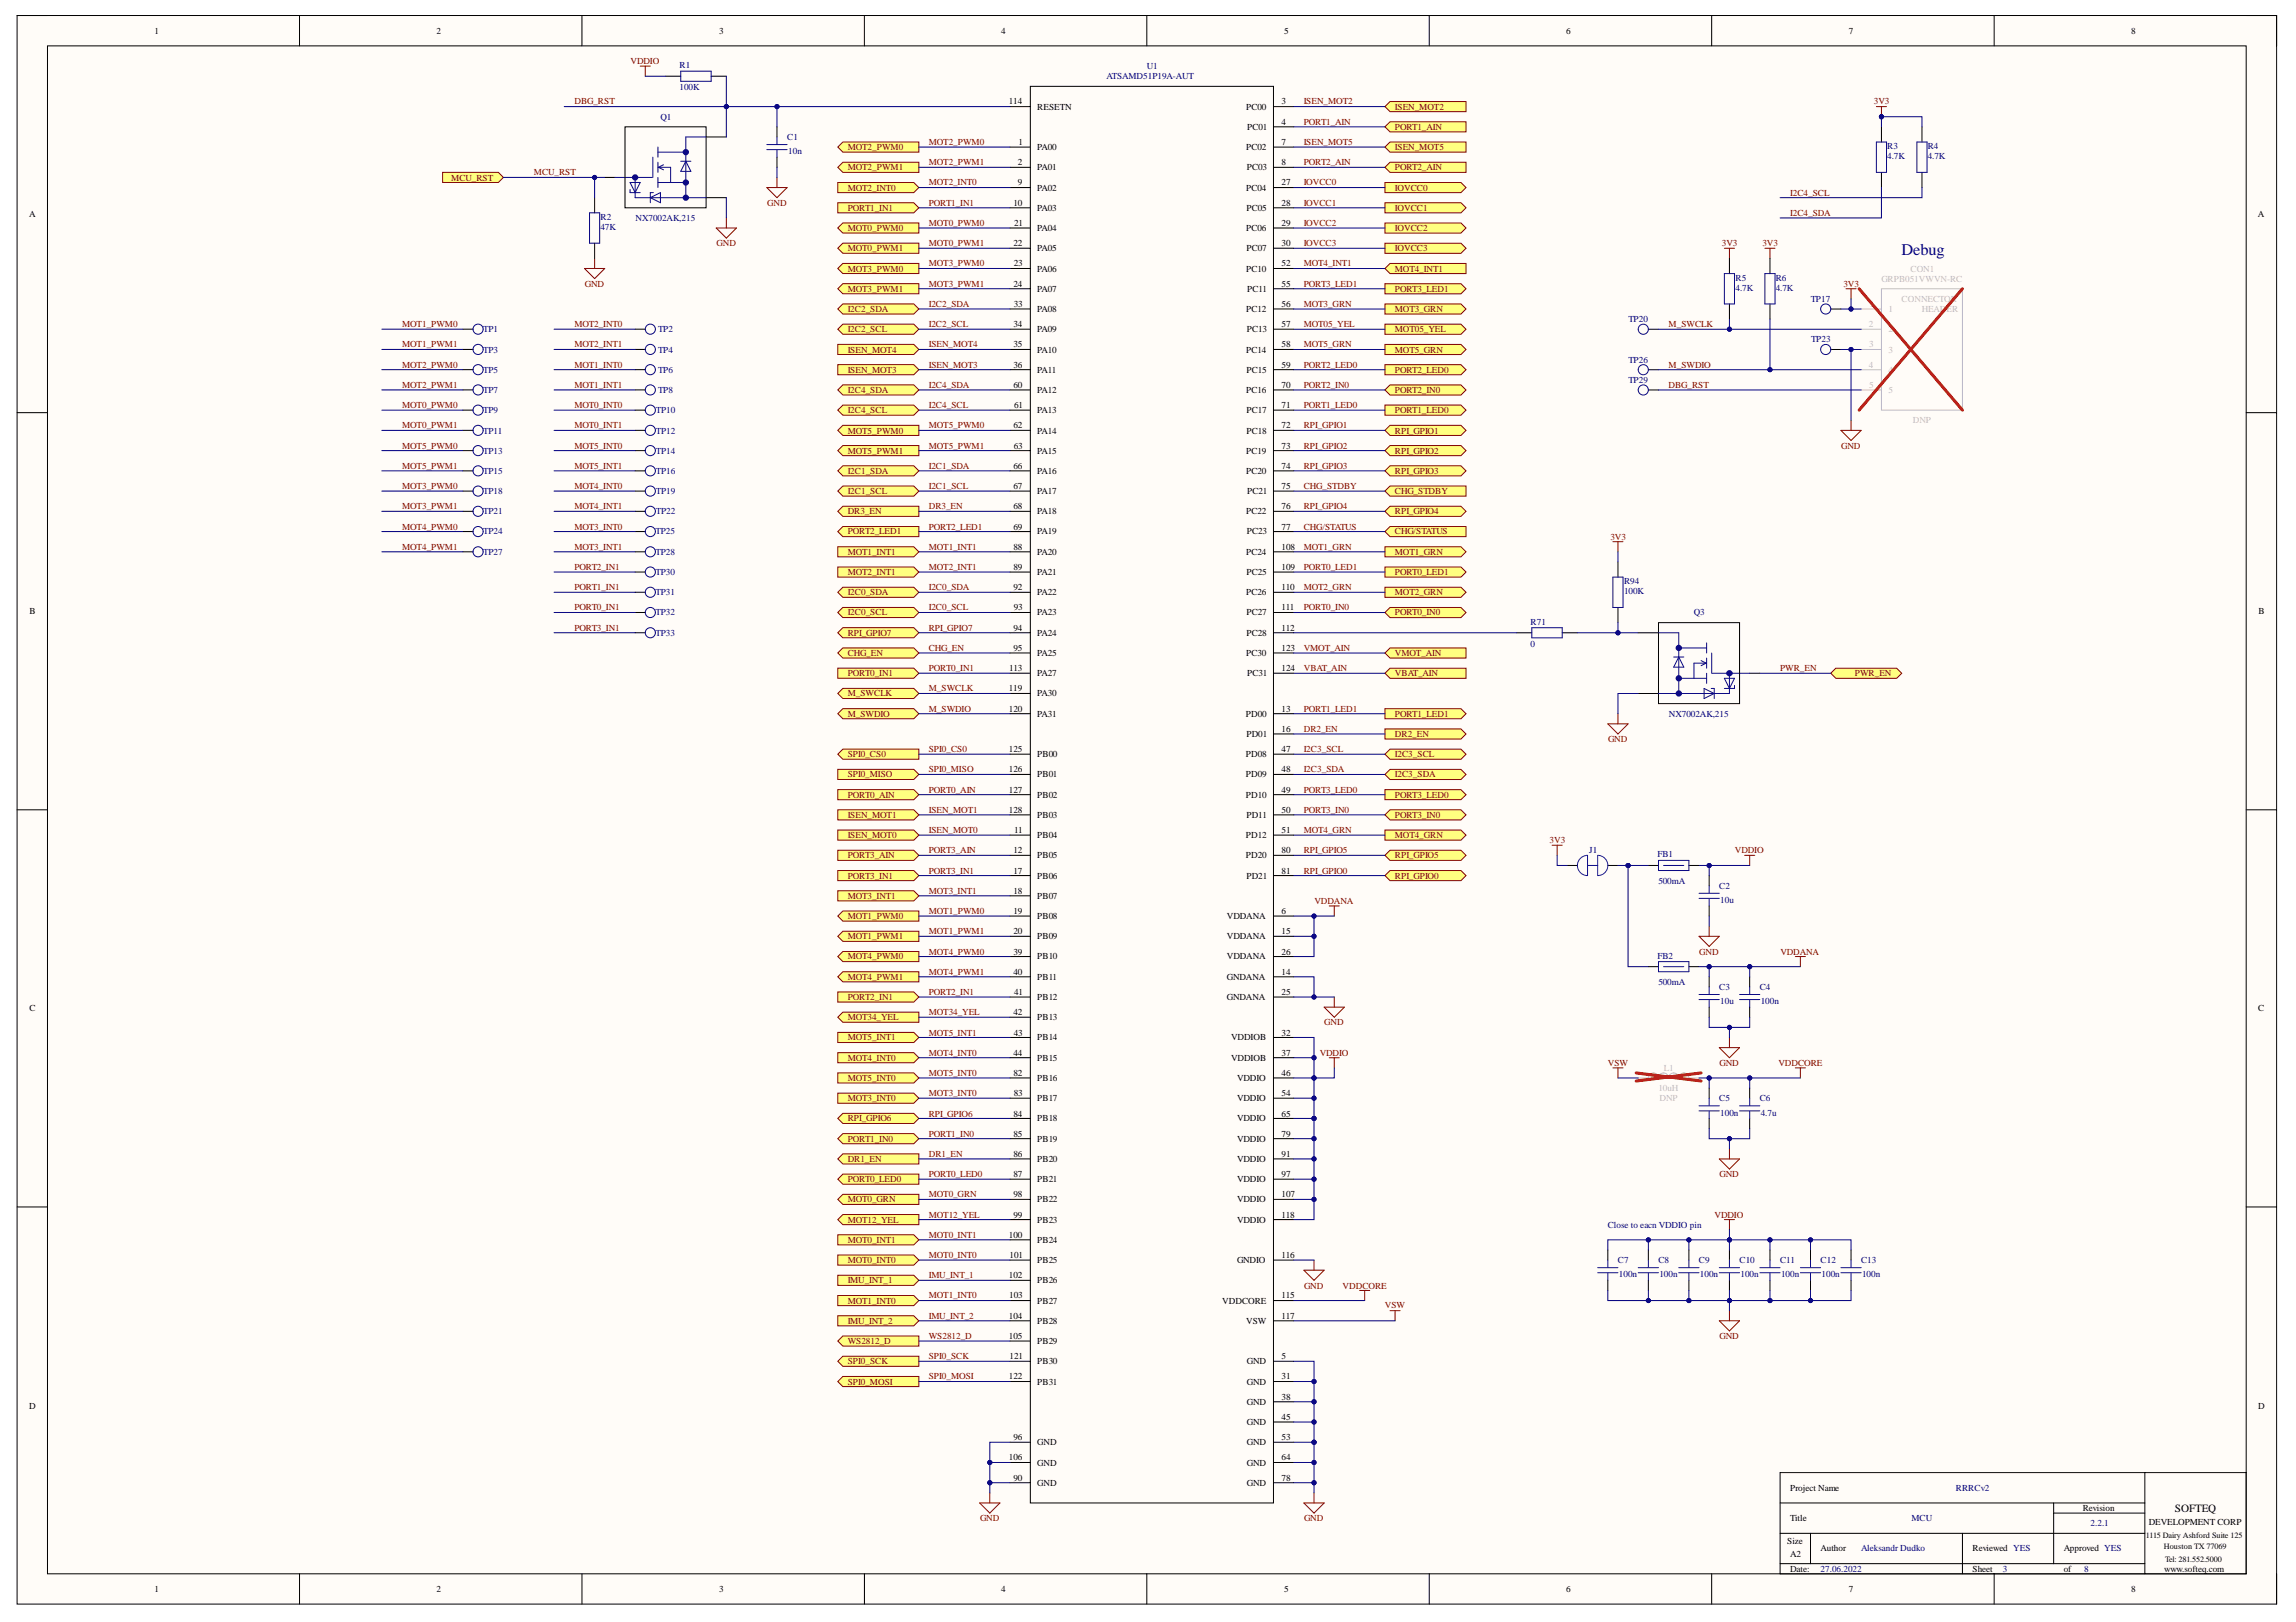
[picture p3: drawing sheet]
<svg xmlns="http://www.w3.org/2000/svg" width="297mm" height="210mm" viewBox="0 0 297 210" stroke-linecap="round" stroke-linejoin="round" font-family="sans-serif">
<defs><g id="words">
<text font-size="2.1" fill="#000080" x="246" y="33">Debug</text>
<text font-size="1.4" x="281.4" y="195.6">SOFTEQ</text>
<g font-size="1.2">
<text x="20" y="4.4">1</text>
<text x="56.5" y="4.4">2</text>
<text x="93" y="4.4">3</text>
<text x="129.5" y="4.4">4</text>
<text x="166.1" y="4.4">5</text>
<text x="202.6" y="4.4">6</text>
<text x="239.2" y="4.4">7</text>
<text x="275.7" y="4.4">8</text>
<text x="130.5" y="13.5">114</text>
<text x="134.2" y="14.2">RESETN</text>
<text x="161.2" y="14.2">PC00</text>
<text x="161.3" y="16.8">PC01</text>
<text x="165.8" y="13.5">3</text>
<text x="165.8" y="16.1">4</text>
<text x="131.7" y="21.4">2</text>
<text x="131.7" y="24">9</text>
<text x="131.8" y="18.8">1</text>
<text x="134.2" y="19.4">PA00</text>
<text x="134.2" y="22.1">PA01</text>
<text x="161.2" y="19.4">PC02</text>
<text x="161.3" y="22.1">PC03</text>
<text x="165.8" y="18.8">7</text>
<text x="165.8" y="21.4">8</text>
<text x="165.8" y="24">27</text>
<text x="3.8" y="28.1">A</text>
<text x="131.1" y="26.6">10</text>
<text x="131.2" y="29.2">21</text>
<text x="134.2" y="24.7">PA02</text>
<text x="134.2" y="27.3">PA03</text>
<text x="134.2" y="29.9">PA04</text>
<text x="161.2" y="24.7">PC04</text>
<text x="161.2" y="29.9">PC06</text>
<text x="161.3" y="27.3">PC05</text>
<text x="165.8" y="26.6">28</text>
<text x="165.8" y="29.2">29</text>
<text x="292.1" y="28.1">A</text>
<text x="131.1" y="31.9">22</text>
<text x="131.2" y="34.5">23</text>
<text x="134.2" y="32.5">PA05</text>
<text x="134.2" y="35.2">PA06</text>
<text x="161.2" y="35.2">PC10</text>
<text x="161.3" y="32.5">PC07</text>
<text x="165.8" y="31.9">30</text>
<text x="165.8" y="34.5">52</text>
<text x="131.1" y="37.1">24</text>
<text x="131.2" y="39.7">33</text>
<text x="134.2" y="37.8">PA07</text>
<text x="134.2" y="40.4">PA08</text>
<text x="161.2" y="40.4">PC12</text>
<text x="161.3" y="37.8">PC11</text>
<text x="165.8" y="37.1">55</text>
<text x="165.8" y="39.7">56</text>
<text x="131.1" y="42.3">34</text>
<text x="131.1" y="45">35</text>
<text x="131.1" y="47.6">36</text>
<text x="134.2" y="43">PA09</text>
<text x="134.2" y="45.6">PA10</text>
<text x="161.2" y="45.6">PC14</text>
<text x="161.3" y="43">PC13</text>
<text x="165.8" y="42.3">57</text>
<text x="165.8" y="45">58</text>
<text x="165.8" y="47.6">59</text>
<text x="131.1" y="50.2">60</text>
<text x="131.2" y="52.8">61</text>
<text x="134.2" y="48.2">PA11</text>
<text x="134.2" y="50.9">PA12</text>
<text x="134.2" y="53.5">PA13</text>
<text x="161.2" y="50.9">PC16</text>
<text x="161.3" y="48.2">PC15</text>
<text x="161.3" y="53.5">PC17</text>
<text x="165.8" y="50.2">70</text>
<text x="165.8" y="52.8">71</text>
<text x="131.1" y="55.4">62</text>
<text x="131.2" y="58">63</text>
<text x="134.2" y="56.1">PA14</text>
<text x="134.2" y="58.7">PA15</text>
<text x="161.2" y="58.7">PC19</text>
<text x="161.3" y="56.1">PC18</text>
<text x="165.8" y="55.4">72</text>
<text x="165.8" y="58">73</text>
<text x="131.1" y="60.7">66</text>
<text x="131.1" y="63.3">67</text>
<text x="131.1" y="65.9">68</text>
<text x="134.2" y="61.3">PA16</text>
<text x="134.2" y="64">PA17</text>
<text x="161.2" y="61.3">PC20</text>
<text x="161.3" y="64">PC21</text>
<text x="165.8" y="60.7">74</text>
<text x="165.8" y="63.3">75</text>
<text x="165.8" y="65.9">76</text>
<text x="131.1" y="68.5">69</text>
<text x="131.1" y="71.1">88</text>
<text x="134.2" y="66.5">PA18</text>
<text x="134.2" y="69.2">PA19</text>
<text x="134.2" y="71.8">PA20</text>
<text x="161.2" y="66.5">PC22</text>
<text x="161.2" y="71.8">PC24</text>
<text x="161.3" y="69.2">PC23</text>
<text x="165.8" y="68.5">77</text>
<text x="165.8" y="71.1">108</text>
<text x="131.1" y="73.8">89</text>
<text x="131.1" y="76.4">92</text>
<text x="134.2" y="74.4">PA21</text>
<text x="134.2" y="77">PA22</text>
<text x="161.2" y="77">PC26</text>
<text x="161.3" y="74.4">PC25</text>
<text x="165.8" y="73.8">109</text>
<text x="165.8" y="76.4">110</text>
<text x="3.8" y="79.5">B</text>
<text x="131.1" y="81.6">94</text>
<text x="131.2" y="79">93</text>
<text x="134.2" y="79.6">PA23</text>
<text x="134.2" y="82.3">PA24</text>
<text x="161.3" y="79.6">PC27</text>
<text x="161.3" y="82.3">PC28</text>
<text x="165.8" y="79">111</text>
<text x="165.8" y="81.6">112</text>
<text x="292.2" y="79.5">B</text>
<text x="130.5" y="89.5">119</text>
<text x="130.6" y="86.9">113</text>
<text x="131.1" y="84.2">95</text>
<text x="134.2" y="84.9">PA25</text>
<text x="134.2" y="87.5">PA27</text>
<text x="161.2" y="84.9">PC30</text>
<text x="161.3" y="87.5">PC31</text>
<text x="165.8" y="84.2">123</text>
<text x="165.8" y="86.9">124</text>
<text x="130.5" y="92.1">120</text>
<text x="134.2" y="90.1">PA30</text>
<text x="134.2" y="92.7">PA31</text>
<text x="161.2" y="92.7">PD00</text>
<text x="161.3" y="95.4">PD01</text>
<text x="165.8" y="92.1">13</text>
<text x="165.8" y="94.7">16</text>
<text x="130.5" y="97.3">125</text>
<text x="130.5" y="100">126</text>
<text x="134.2" y="98">PB00</text>
<text x="134.2" y="100.6">PB01</text>
<text x="161.2" y="98">PD08</text>
<text x="161.2" y="100.6">PD09</text>
<text x="165.8" y="97.3">47</text>
<text x="165.8" y="100">48</text>
<text x="130.5" y="102.6">127</text>
<text x="130.5" y="105.2">128</text>
<text x="131.2" y="107.8">11</text>
<text x="134.2" y="103.2">PB02</text>
<text x="134.2" y="105.8">PB03</text>
<text x="161.2" y="103.2">PD10</text>
<text x="161.3" y="105.8">PD11</text>
<text x="165.8" y="102.6">49</text>
<text x="165.8" y="105.2">50</text>
<text x="165.8" y="107.8">51</text>
<text x="131.1" y="110.4">12</text>
<text x="131.1" y="113.1">17</text>
<text x="134.2" y="108.5">PB04</text>
<text x="134.2" y="111.1">PB05</text>
<text x="134.2" y="113.7">PB06</text>
<text x="161.2" y="108.5">PD12</text>
<text x="161.2" y="111.1">PD20</text>
<text x="161.3" y="113.7">PD21</text>
<text x="165.8" y="110.4">80</text>
<text x="165.8" y="113.1">81</text>
<text x="131.1" y="115.7">18</text>
<text x="131.1" y="118.3">19</text>
<text x="134.2" y="116.3">PB07</text>
<text x="134.2" y="118.9">PB08</text>
<text x="158.7" y="118.9">VDDANA</text>
<text x="165.8" y="118.3">6</text>
<text x="131.1" y="120.9">20</text>
<text x="131.1" y="123.5">39</text>
<text x="134.2" y="121.5">PB09</text>
<text x="134.2" y="124.2">PB10</text>
<text x="158.7" y="121.5">VDDANA</text>
<text x="158.7" y="124.2">VDDANA</text>
<text x="165.8" y="120.9">15</text>
<text x="165.8" y="123.5">26</text>
<text x="3.8" y="130.9">C</text>
<text x="131.1" y="126.2">40</text>
<text x="131.1" y="131.4">42</text>
<text x="131.2" y="128.8">41</text>
<text x="134.2" y="126.8">PB11</text>
<text x="134.2" y="129.4">PB12</text>
<text x="158.7" y="126.8">GNDANA</text>
<text x="158.7" y="129.4">GNDANA</text>
<text x="165.8" y="126.2">14</text>
<text x="165.8" y="128.8">25</text>
<text x="292.2" y="130.9">C</text>
<text x="131.1" y="136.6">44</text>
<text x="131.2" y="134">43</text>
<text x="134.2" y="132">PB13</text>
<text x="134.2" y="134.6">PB14</text>
<text x="134.2" y="137.3">PB15</text>
<text x="159.3" y="134.6">VDDIOB</text>
<text x="159.3" y="137.3">VDDIOB</text>
<text x="165.8" y="134">32</text>
<text x="165.8" y="136.6">37</text>
<text x="131.1" y="139.2">82</text>
<text x="131.2" y="141.9">83</text>
<text x="134.2" y="139.9">PB16</text>
<text x="134.2" y="142.5">PB17</text>
<text x="160" y="139.9">VDDIO</text>
<text x="160" y="142.5">VDDIO</text>
<text x="165.8" y="139.2">46</text>
<text x="165.8" y="141.9">54</text>
<text x="131.1" y="144.5">84</text>
<text x="131.1" y="147.1">85</text>
<text x="131.1" y="149.7">86</text>
<text x="134.2" y="145.1">PB18</text>
<text x="134.2" y="147.7">PB19</text>
<text x="160" y="145.1">VDDIO</text>
<text x="160" y="147.7">VDDIO</text>
<text x="165.8" y="144.5">65</text>
<text x="165.8" y="147.1">79</text>
<text x="165.8" y="149.7">91</text>
<text x="131.1" y="152.3">87</text>
<text x="131.1" y="155">98</text>
<text x="134.2" y="150.4">PB20</text>
<text x="134.2" y="153">PB21</text>
<text x="134.2" y="155.6">PB22</text>
<text x="160" y="150.4">VDDIO</text>
<text x="160" y="153">VDDIO</text>
<text x="160" y="155.6">VDDIO</text>
<text x="165.8" y="152.3">97</text>
<text x="165.8" y="155">107</text>
<text x="130.5" y="160.2">100</text>
<text x="131.1" y="157.6">99</text>
<text x="134.2" y="158.2">PB23</text>
<text x="134.2" y="160.8">PB24</text>
<text x="160" y="158.2">VDDIO</text>
<text x="165.8" y="157.6">118</text>
<text x="130.5" y="165.4">102</text>
<text x="130.6" y="162.8">101</text>
<text x="134.2" y="163.5">PB25</text>
<text x="134.2" y="166.1">PB26</text>
<text x="160" y="163.5">GNDIO</text>
<text x="165.8" y="162.8">116</text>
<text x="130.5" y="170.6">104</text>
<text x="130.5" y="173.3">105</text>
<text x="130.6" y="168">103</text>
<text x="134.2" y="168.7">PB27</text>
<text x="134.2" y="171.3">PB28</text>
<text x="134.2" y="173.9">PB29</text>
<text x="158.1" y="168.7">VDDCORE</text>
<text x="161.2" y="171.3">VSW</text>
<text x="165.8" y="168">115</text>
<text x="165.8" y="170.6">117</text>
<text x="130.5" y="178.5">122</text>
<text x="130.6" y="175.9">121</text>
<text x="134.2" y="176.6">PB30</text>
<text x="134.2" y="179.2">PB31</text>
<text x="161.3" y="176.6">GND</text>
<text x="161.3" y="179.2">GND</text>
<text x="165.8" y="175.9">5</text>
<text x="165.8" y="178.5">31</text>
<text x="3.8" y="182.3">D</text>
<text x="161.3" y="181.8">GND</text>
<text x="161.3" y="184.4">GND</text>
<text x="165.8" y="181.1">38</text>
<text x="165.8" y="183.7">45</text>
<text x="292.2" y="182.3">D</text>
<text x="130.5" y="189">106</text>
<text x="131.1" y="191.6">90</text>
<text x="131.1" y="186.4">96</text>
<text x="134.2" y="187">GND</text>
<text x="134.2" y="189.7">GND</text>
<text x="161.3" y="187">GND</text>
<text x="161.3" y="189.7">GND</text>
<text x="165.8" y="186.4">53</text>
<text x="165.8" y="189">64</text>
<text x="165.8" y="191.6">78</text>
<text x="134.2" y="192.3">GND</text>
<text x="161.3" y="192.3">GND</text>
<text x="231.6" y="192.9">Project Name</text>
<text x="231.6" y="196.8">Title</text>
<text x="269.4" y="195.5">Revision</text>
<text x="278" y="197.4">DEVELOPMENT CORP</text>
<text x="231.2" y="199.7">Size</text>
<text x="231.6" y="203.4">Date:</text>
<text x="231.6" y="201.4">A2</text>
<text x="235.5" y="200.8">Author</text>
<text x="255.2" y="200.8">Reviewed YES</text>
<text x="255.2" y="203.4">Sheet</text>
<text x="267" y="200.8">Approved YES</text>
<text x="267" y="203.4">of</text>
<text x="280" y="203.4">www.softeq.com</text>
<text x="20" y="206">1</text>
<text x="56.5" y="206">2</text>
<text x="93" y="206">3</text>
<text x="129.5" y="206">4</text>
<text x="166.1" y="206">5</text>
<text x="202.6" y="206">6</text>
<text x="239.2" y="206">7</text>
<text x="275.7" y="206">8</text>
</g>
<g font-size="1.2" fill="#800000">
<text x="81.6" y="8.3">VDDIO</text>
<text x="74.3" y="13.5">DBG_RST</text>
<text x="168.7" y="13.5">ISEN_MOT2</text>
<text x="168.7" y="16.1">PORT1_AIN</text>
<text x="180.5" y="14.2">ISEN_MOT2</text>
<text x="180.5" y="16.8">PORT1_AIN</text>
<text x="242.4" y="13.5">3V3</text>
<text x="58.4" y="23.4">MCU_RST</text>
<text x="69.1" y="22.7">MCU_RST</text>
<text x="109.7" y="19.4">MOT2_PWM0</text>
<text x="109.7" y="22.1">MOT2_PWM1</text>
<text x="120.2" y="24">MOT2_INT0</text>
<text x="120.2" y="18.8">MOT2_PWM0</text>
<text x="120.2" y="21.4">MOT2_PWM1</text>
<text x="168.7" y="18.8">ISEN_MOT5</text>
<text x="168.7" y="21.4">PORT2_AIN</text>
<text x="168.7" y="24">IOVCC0</text>
<text x="180.5" y="22.1">PORT2_AIN</text>
<text x="180.5" y="19.4">ISEN_MOT5</text>
<text x="99.3" y="26.6">GND</text>
<text x="109.7" y="24.7">MOT2_INT0</text>
<text x="109.7" y="27.3">PORT1_IN1</text>
<text x="109.7" y="29.9">MOT0_PWM0</text>
<text x="120.2" y="26.6">PORT1_IN1</text>
<text x="120.2" y="29.2">MOT0_PWM0</text>
<text x="168.7" y="26.6">IOVCC1</text>
<text x="168.7" y="29.2">IOVCC2</text>
<text x="180.5" y="29.9">IOVCC2</text>
<text x="180.5" y="27.3">IOVCC1</text>
<text x="180.5" y="24.7">IOVCC0</text>
<text x="231.6" y="25.3">I2C4_SCL</text>
<text x="231.6" y="27.9">I2C4_SDA</text>
<text x="92.7" y="31.9">GND</text>
<text x="109.7" y="32.5">MOT0_PWM1</text>
<text x="109.7" y="35.2">MOT3_PWM0</text>
<text x="120.2" y="31.9">MOT0_PWM1</text>
<text x="120.2" y="34.5">MOT3_PWM0</text>
<text x="168.7" y="31.9">IOVCC3</text>
<text x="168.7" y="34.5">MOT4_INT1</text>
<text x="180.5" y="35.2">MOT4_INT1</text>
<text x="180.5" y="32.5">IOVCC3</text>
<text x="222.8" y="31.9">3V3</text>
<text x="228" y="31.9">3V3</text>
<text x="75.7" y="37.1">GND</text>
<text x="109.7" y="40.4">I2C2_SDA</text>
<text x="109.7" y="37.8">MOT3_PWM1</text>
<text x="120.2" y="39.7">I2C2_SDA</text>
<text x="120.2" y="37.1">MOT3_PWM1</text>
<text x="168.7" y="37.1">PORT3_LED1</text>
<text x="168.7" y="39.7">MOT3_GRN</text>
<text x="180.5" y="37.8">PORT3_LED1</text>
<text x="180.5" y="40.4">MOT3_GRN</text>
<text x="238.5" y="37.1">3V3</text>
<text x="52" y="42.3">MOT1_PWM0</text>
<text x="52" y="45">MOT1_PWM1</text>
<text x="52" y="47.6">MOT2_PWM0</text>
<text x="74.3" y="47.6">MOT1_INT0</text>
<text x="74.3" y="42.3">MOT2_INT0</text>
<text x="74.3" y="45">MOT2_INT1</text>
<text x="109.7" y="43">I2C2_SCL</text>
<text x="109.7" y="45.6">ISEN_MOT4</text>
<text x="120.2" y="42.3">I2C2_SCL</text>
<text x="120.2" y="45">ISEN_MOT4</text>
<text x="120.2" y="47.6">ISEN_MOT3</text>
<text x="168.7" y="47.6">PORT2_LED0</text>
<text x="168.7" y="42.3">MOT05_YEL</text>
<text x="168.7" y="45">MOT5_GRN</text>
<text x="180.5" y="45.6">MOT5_GRN</text>
<text x="180.5" y="43">MOT05_YEL</text>
<text x="215.9" y="42.3">M_SWCLK</text>
<text x="215.9" y="47.6">M_SWDIO</text>
<text x="52" y="50.2">MOT2_PWM1</text>
<text x="52" y="52.8">MOT0_PWM0</text>
<text x="74.3" y="50.2">MOT1_INT1</text>
<text x="74.3" y="52.8">MOT0_INT0</text>
<text x="109.7" y="53.5">I2C4_SCL</text>
<text x="109.7" y="50.9">I2C4_SDA</text>
<text x="109.7" y="48.2">ISEN_MOT3</text>
<text x="120.2" y="52.8">I2C4_SCL</text>
<text x="120.2" y="50.2">I2C4_SDA</text>
<text x="168.7" y="50.2">PORT2_IN0</text>
<text x="168.7" y="52.8">PORT1_LED0</text>
<text x="180.5" y="48.2">PORT2_LED0</text>
<text x="180.5" y="50.9">PORT2_IN0</text>
<text x="180.5" y="53.5">PORT1_LED0</text>
<text x="215.9" y="50.2">DBG_RST</text>
<text x="52" y="55.4">MOT0_PWM1</text>
<text x="52" y="58">MOT5_PWM0</text>
<text x="74.3" y="55.4">MOT0_INT1</text>
<text x="74.3" y="58">MOT5_INT0</text>
<text x="109.7" y="56.1">MOT5_PWM0</text>
<text x="109.7" y="58.7">MOT5_PWM1</text>
<text x="120.2" y="55.4">MOT5_PWM0</text>
<text x="120.2" y="58">MOT5_PWM1</text>
<text x="168.7" y="55.4">RPI_GPIO1</text>
<text x="168.7" y="58">RPI_GPIO2</text>
<text x="180.5" y="58.7">RPI_GPIO2</text>
<text x="180.5" y="56.1">RPI_GPIO1</text>
<text x="238.2" y="58">GND</text>
<text x="52" y="60.7">MOT5_PWM1</text>
<text x="52" y="63.3">MOT3_PWM0</text>
<text x="52" y="65.9">MOT3_PWM1</text>
<text x="74.3" y="60.7">MOT5_INT1</text>
<text x="74.3" y="63.3">MOT4_INT0</text>
<text x="74.3" y="65.9">MOT4_INT1</text>
<text x="109.7" y="61.3">I2C1_SDA</text>
<text x="109.7" y="64">I2C1_SCL</text>
<text x="120.2" y="60.7">I2C1_SDA</text>
<text x="120.2" y="63.3">I2C1_SCL</text>
<text x="120.2" y="65.9">DR3_EN</text>
<text x="168.7" y="63.3">CHG_STDBY</text>
<text x="168.7" y="60.7">RPI_GPIO3</text>
<text x="168.7" y="65.9">RPI_GPIO4</text>
<text x="180.5" y="64">CHG_STDBY</text>
<text x="180.5" y="61.3">RPI_GPIO3</text>
<text x="52" y="68.5">MOT4_PWM0</text>
<text x="52" y="71.1">MOT4_PWM1</text>
<text x="74.3" y="68.5">MOT3_INT0</text>
<text x="74.3" y="71.1">MOT3_INT1</text>
<text x="109.7" y="71.8">MOT1_INT1</text>
<text x="109.7" y="69.2">PORT2_LED1</text>
<text x="109.7" y="66.5">DR3_EN</text>
<text x="120.2" y="71.1">MOT1_INT1</text>
<text x="120.2" y="68.5">PORT2_LED1</text>
<text x="168.7" y="71.1">MOT1_GRN</text>
<text x="168.7" y="68.5">CHG/STATUS</text>
<text x="180.5" y="69.2">CHG/STATUS</text>
<text x="180.5" y="66.5">RPI_GPIO4</text>
<text x="180.5" y="71.8">MOT1_GRN</text>
<text x="208.3" y="69.8">3V3</text>
<text x="74.3" y="73.8">PORT2_IN1</text>
<text x="74.3" y="76.4">PORT1_IN1</text>
<text x="109.7" y="77">I2C0_SDA</text>
<text x="109.7" y="74.4">MOT2_INT1</text>
<text x="120.2" y="76.4">I2C0_SDA</text>
<text x="120.2" y="73.8">MOT2_INT1</text>
<text x="168.7" y="73.8">PORT0_LED1</text>
<text x="168.7" y="76.4">MOT2_GRN</text>
<text x="180.5" y="74.4">PORT0_LED1</text>
<text x="180.5" y="77">MOT2_GRN</text>
<text x="74.3" y="79">PORT0_IN1</text>
<text x="74.3" y="81.6">PORT3_IN1</text>
<text x="109.7" y="79.6">I2C0_SCL</text>
<text x="109.7" y="82.3">RPI_GPIO7</text>
<text x="120.2" y="79">I2C0_SCL</text>
<text x="120.2" y="81.6">RPI_GPIO7</text>
<text x="168.7" y="79">PORT0_IN0</text>
<text x="180.5" y="79.6">PORT0_IN0</text>
<text x="109.7" y="87.5">PORT0_IN1</text>
<text x="109.7" y="84.9">CHG_EN</text>
<text x="120.2" y="89.5">M_SWCLK</text>
<text x="120.2" y="86.9">PORT0_IN1</text>
<text x="120.2" y="84.2">CHG_EN</text>
<text x="168.7" y="84.2">VMOT_AIN</text>
<text x="168.7" y="86.9">VBAT_AIN</text>
<text x="180.5" y="87.5">VBAT_AIN</text>
<text x="180.5" y="84.9">VMOT_AIN</text>
<text x="230.3" y="86.9">PWR_EN</text>
<text x="240" y="87.5">PWR_EN</text>
<text x="109.7" y="90.1">M_SWCLK</text>
<text x="109.7" y="92.7">M_SWDIO</text>
<text x="120.2" y="92.1">M_SWDIO</text>
<text x="168.7" y="94.7">DR2_EN</text>
<text x="168.7" y="92.1">PORT1_LED1</text>
<text x="180.5" y="92.7">PORT1_LED1</text>
<text x="180.5" y="95.4">DR2_EN</text>
<text x="109.7" y="98">SPI0_CS0</text>
<text x="109.7" y="100.6">SPI0_MISO</text>
<text x="120.2" y="97.3">SPI0_CS0</text>
<text x="120.2" y="100">SPI0_MISO</text>
<text x="168.7" y="97.3">I2C3_SCL</text>
<text x="168.7" y="100">I2C3_SDA</text>
<text x="180.5" y="98">I2C3_SCL</text>
<text x="180.5" y="100.6">I2C3_SDA</text>
<text x="208" y="96">GND</text>
<text x="109.7" y="105.8">ISEN_MOT1</text>
<text x="109.7" y="103.2">PORT0_AIN</text>
<text x="120.2" y="107.8">ISEN_MOT0</text>
<text x="120.2" y="102.6">PORT0_AIN</text>
<text x="120.2" y="105.2">ISEN_MOT1</text>
<text x="168.7" y="102.6">PORT3_LED0</text>
<text x="168.7" y="105.2">PORT3_IN0</text>
<text x="168.7" y="107.8">MOT4_GRN</text>
<text x="180.5" y="103.2">PORT3_LED0</text>
<text x="180.5" y="105.8">PORT3_IN0</text>
<text x="109.7" y="113.7">PORT3_IN1</text>
<text x="109.7" y="108.5">ISEN_MOT0</text>
<text x="109.7" y="111.1">PORT3_AIN</text>
<text x="120.2" y="113.1">PORT3_IN1</text>
<text x="120.2" y="110.4">PORT3_AIN</text>
<text x="168.7" y="110.4">RPI_GPIO5</text>
<text x="168.7" y="113.1">RPI_GPIO0</text>
<text x="180.5" y="113.7">RPI_GPIO0</text>
<text x="180.5" y="111.1">RPI_GPIO5</text>
<text x="180.5" y="108.5">MOT4_GRN</text>
<text x="200.5" y="109.1">3V3</text>
<text x="224.4" y="110.4">VDDIO</text>
<text x="109.7" y="116.3">MOT3_INT1</text>
<text x="109.7" y="118.9">MOT1_PWM0</text>
<text x="120.2" y="115.7">MOT3_INT1</text>
<text x="120.2" y="118.3">MOT1_PWM0</text>
<text x="170.1" y="117">VDDANA</text>
<text x="109.7" y="124.2">MOT4_PWM0</text>
<text x="109.7" y="121.5">MOT1_PWM1</text>
<text x="120.2" y="123.5">MOT4_PWM0</text>
<text x="120.2" y="120.9">MOT1_PWM1</text>
<text x="219.8" y="123.5">GND</text>
<text x="230.3" y="123.5">VDDANA</text>
<text x="109.7" y="126.8">MOT4_PWM1</text>
<text x="109.7" y="129.4">PORT2_IN1</text>
<text x="120.2" y="126.2">MOT4_PWM1</text>
<text x="120.2" y="128.8">PORT2_IN1</text>
<text x="120.2" y="131.4">MOT34_YEL</text>
<text x="109.7" y="134.6">MOT5_INT1</text>
<text x="109.7" y="137.3">MOT4_INT0</text>
<text x="109.7" y="132">MOT34_YEL</text>
<text x="120.2" y="134">MOT5_INT1</text>
<text x="120.2" y="136.6">MOT4_INT0</text>
<text x="170.7" y="136.6">VDDIO</text>
<text x="171.3" y="132.7">GND</text>
<text x="208" y="137.9">VSW</text>
<text x="222.5" y="137.9">GND</text>
<text x="230.1" y="137.9">VDDCORE</text>
<text x="109.7" y="139.9">MOT5_INT0</text>
<text x="109.7" y="142.5">MOT3_INT0</text>
<text x="120.2" y="139.2">MOT5_INT0</text>
<text x="120.2" y="141.9">MOT3_INT0</text>
<text x="109.7" y="145.1">RPI_GPIO6</text>
<text x="109.7" y="147.7">PORT1_IN0</text>
<text x="120.2" y="144.5">RPI_GPIO6</text>
<text x="120.2" y="147.1">PORT1_IN0</text>
<text x="120.2" y="149.7">DR1_EN</text>
<text x="109.7" y="153">PORT0_LED0</text>
<text x="109.7" y="155.6">MOT0_GRN</text>
<text x="109.7" y="150.4">DR1_EN</text>
<text x="120.2" y="152.3">PORT0_LED0</text>
<text x="120.2" y="155">MOT0_GRN</text>
<text x="222.5" y="152.3">GND</text>
<text x="109.7" y="160.8">MOT0_INT1</text>
<text x="109.7" y="158.2">MOT12_YEL</text>
<text x="120.2" y="160.2">MOT0_INT1</text>
<text x="120.2" y="157.6">MOT12_YEL</text>
<text x="221.8" y="157.6">VDDIO</text>
<text x="109.7" y="163.5">MOT0_INT0</text>
<text x="109.7" y="166.1">IMU_INT_1</text>
<text x="120.2" y="162.8">MOT0_INT0</text>
<text x="120.2" y="165.4">IMU_INT_1</text>
<text x="168.7" y="166.8">GND</text>
<text x="173.7" y="166.8">VDDCORE</text>
<text x="109.7" y="168.7">MOT1_INT0</text>
<text x="109.7" y="173.9">WS2812_D</text>
<text x="109.7" y="171.3">IMU_INT_2</text>
<text x="120.2" y="173.3">WS2812_D</text>
<text x="120.2" y="170.6">IMU_INT_2</text>
<text x="120.2" y="168">MOT1_INT0</text>
<text x="179.2" y="169.3">VSW</text>
<text x="222.5" y="173.3">GND</text>
<text x="109.7" y="179.2">SPI0_MOSI</text>
<text x="109.7" y="176.6">SPI0_SCK</text>
<text x="120.2" y="178.5">SPI0_MOSI</text>
<text x="120.2" y="175.9">SPI0_SCK</text>
<text x="126.8" y="196.8">GND</text>
<text x="168.7" y="196.8">GND</text>
</g>
<g font-size="1.2" fill="#000080">
<text x="87.9" y="11.7">100K</text>
<text x="87.9" y="8.8">R1</text>
<text x="143.2" y="10.3">ATSAMD51P19A-AUT</text>
<text x="148.4" y="9">U1</text>
<text x="85.4" y="15.5">Q1</text>
<text x="101.8" y="18.1">C1</text>
<text x="102" y="19.9">10n</text>
<text x="244.2" y="20.6">4.7K</text>
<text x="244.2" y="19.3">R3</text>
<text x="249.4" y="20.6">4.7K</text>
<text x="249.4" y="19.3">R4</text>
<text x="77.7" y="29.8">47K</text>
<text x="77.7" y="28.5">R2</text>
<text x="82.2" y="28.6">NX7002AK,215</text>
<text x="210.7" y="41.7">TP20</text>
<text x="224.5" y="37.6">4.7K</text>
<text x="224.5" y="36.3">R5</text>
<text x="229.7" y="37.6">4.7K</text>
<text x="229.7" y="36.3">R6</text>
<text x="234.3" y="39.1">TP17</text>
<text x="62.5" y="43">TP1</text>
<text x="62.5" y="45.6">TP3</text>
<text x="85.1" y="43">TP2</text>
<text x="85.1" y="45.6">TP4</text>
<text x="210.7" y="46.9">TP26</text>
<text x="234.3" y="44.3">TP23</text>
<text x="62.5" y="48.2">TP5</text>
<text x="62.5" y="50.9">TP7</text>
<text x="62.5" y="53.5">TP9</text>
<text x="84.8" y="53.5">TP10</text>
<text x="85.1" y="48.2">TP6</text>
<text x="85.1" y="50.9">TP8</text>
<text x="210.7" y="49.6">TP29</text>
<text x="62.5" y="56.1">TP11</text>
<text x="62.5" y="58.7">TP13</text>
<text x="84.8" y="56.1">TP12</text>
<text x="84.8" y="58.7">TP14</text>
<text x="62.5" y="61.3">TP15</text>
<text x="62.5" y="64">TP18</text>
<text x="84.8" y="61.3">TP16</text>
<text x="84.8" y="64">TP19</text>
<text x="62.5" y="66.5">TP21</text>
<text x="62.5" y="69.2">TP24</text>
<text x="62.5" y="71.8">TP27</text>
<text x="84.8" y="69.2">TP25</text>
<text x="84.8" y="71.8">TP28</text>
<text x="84.8" y="66.5">TP22</text>
<text x="84.8" y="74.4">TP30</text>
<text x="84.8" y="77">TP31</text>
<text x="210.1" y="76.9">100K</text>
<text x="210.1" y="75.6">R94</text>
<text x="84.8" y="79.6">TP32</text>
<text x="84.8" y="82.3">TP33</text>
<text x="198" y="83.7">0</text>
<text x="198" y="80.8">R71</text>
<text x="219.1" y="79.6">Q3</text>
<text x="215.9" y="92.7">NX7002AK,215</text>
<text x="205.6" y="110.4">J1</text>
<text x="214.4" y="110.9">FB1</text>
<text x="214.6" y="114.4">500mA</text>
<text x="222.4" y="115">C2</text>
<text x="222.5" y="116.9">10u</text>
<text x="214.4" y="124">FB2</text>
<text x="214.6" y="127.5">500mA</text>
<text x="222.4" y="128.1">C3</text>
<text x="222.5" y="130">10u</text>
<text x="227.7" y="128.1">C4</text>
<text x="227.8" y="130">100n</text>
<text x="222.4" y="142.5">C5</text>
<text x="227.7" y="142.5">C6</text>
<text x="222.5" y="144.4">100n</text>
<text x="227.8" y="144.4">4.7u</text>
<text x="208" y="158.9">Close to eacn VDDIO pin</text>
<text x="209.3" y="163.5">C7</text>
<text x="209.4" y="165.3">100n</text>
<text x="214.6" y="163.5">C8</text>
<text x="214.7" y="165.3">100n</text>
<text x="219.8" y="163.5">C9</text>
<text x="219.9" y="165.3">100n</text>
<text x="225" y="163.5">C10</text>
<text x="225.2" y="165.3">100n</text>
<text x="230.3" y="163.5">C11</text>
<text x="230.4" y="165.3">100n</text>
<text x="235.5" y="163.5">C12</text>
<text x="235.7" y="165.3">100n</text>
<text x="240.8" y="163.5">C13</text>
<text x="240.9" y="165.3">100n</text>
<text x="247.3" y="196.8">MCU</text>
<text x="253" y="192.9">RRRCv2</text>
<text x="270.5" y="197.5">2.2.1</text>
<text x="235.5" y="203.4">27.06.2022</text>
<text x="240.8" y="200.8">Aleksandr Dudko</text>
<text x="259.1" y="203.4">3</text>
<text x="269.6" y="203.4">8</text>
</g>
<g font-size="1.2" fill="#bfbebc">
<text x="247.2" y="35.2">CON1</text>
<text x="241.9" y="39.7">1</text>
<text x="243.4" y="36.5">GRPB051VWVN-RC</text>
<text x="244.3" y="40.4">1</text>
<text x="246" y="39.1">CONNECTOR</text>
<text x="248.6" y="40.4">HEADER</text>
<text x="241.8" y="42.3">2</text>
<text x="241.8" y="47.6">4</text>
<text x="241.8" y="45">3</text>
<text x="244.3" y="43">2</text>
<text x="244.3" y="45.6">3</text>
<text x="241.8" y="50.2">5</text>
<text x="244.3" y="48.2">4</text>
<text x="244.3" y="50.9">5</text>
<text x="247.5" y="54.8">DNP</text>
<text x="214.6" y="141.2">10uH</text>
<text x="214.7" y="142.5">DNP</text>
<text x="215.3" y="138.6">L1</text>
</g>
<g font-size="1.1">
<text x="277.6" y="199">1115 Dairy Ashford Suite 125</text>
<text x="279.9" y="200.5">Houston TX 77069</text>
<text x="280.1" y="202.1">Tel: 281.552.5000</text>
</g>
</g></defs>
<path d="M2.2 2h292.3v205.6h-292.3z" fill-rule="evenodd" fill="#fffcf8"/>
<path d="M2.2 2h292.3v205.6h-292.3z" fill="none" stroke="#000" stroke-width=".13"/>
<path d="M6.1 5.9h284.5v197.8h-284.5z" fill-rule="evenodd" fill="#fffcf8"/>
<g fill="none" stroke="#000" stroke-width=".13">
<path d="M2.2 2h3.9M6.1 5.9h284.5v197.8h-284.5zM38.7 2v3.9M75.3 2v3.9M111.8 2v3.9M148.4 2v3.9M184.9 2v3.9M221.4 2v3.9M258 2v3.9M290.6 2h3.9v3.9M2.2 53.4h3.9M290.6 53.4h3.9"/>
<path d="M2.2 104.8h3.9M213.3 112h1.3M218.5 112h1.3M290.6 104.8h3.9M213.3 125.1h1.3M218.5 125.1h1.3M226.4 126.4v1.3M226.4 130.3v1.3M2.2 156.2h3.9M221.1 140.8v1.3M221.1 144.7v1.4M290.6 156.2h3.9"/>
<path d="M208 161.8v1.3M208 165.7v1.3M213.3 161.8v1.3M213.3 165.7v1.3M218.5 161.8v1.3M218.5 165.7v1.3M223.7 161.8v1.3M223.7 165.7v1.3M229 161.8v1.3M229 165.7v1.3M234.2 161.8v1.3M234.2 165.7v1.3"/>
<path d="M239.5 161.8v1.3M239.5 165.7v1.3M230.3 190.6h60.3v13.1h-60.3zM230.3 194.5h47.2M230.3 198.4h47.2M234.2 198.4v4M253.9 198.4v5.3M265.7 194.5v7.9M265.7 195.8h11.8M277.5 190.6v13.1M38.8 203.7v3.9M75.3 203.7v3.9"/>
<path d="M111.8 203.7v3.9M148.4 203.7v3.9M184.9 203.7v3.9M221.4 203.7v3.9M230.3 202.4h47.2M258 203.7v3.9M294.5 203.7v3.9"/>
</g>
<g fill="none" stroke="#11037f" stroke-width=".13">
<path d="M214.6 111.3h3.9v1.4h-3.9zM214.6 124.4h3.9v1.4h-3.9zM225.1 129.4h2.6M225.1 128.7h2.6M226.4 127.7v.9M226.4 129.4v.9M219.8 143.8h2.6M219.8 143.1h2.6M221.1 142.1v.9M221.1 143.8v.9M206.7 164.7h2.6M206.7 164h2.6"/>
<path d="M208 163.1v.9M208 164.8v.9M211.9 164.7h2.7M211.9 164h2.7M213.3 163.1v.9M213.3 164.8v.9M217.2 164.7h2.6M217.2 164h2.6M218.5 163.1v.9M218.5 164.8v.9M222.4 164.7h2.7M222.4 164h2.7"/>
<path d="M223.7 163.1v.9M223.7 164.8v.9M227.7 164.7h2.6M227.7 164h2.6M229 163.1v.9M229 164.8v.9M232.9 164.7h2.6M232.9 164h2.6M234.2 163.1v.9M234.2 164.8v.9M238.2 164.7h2.6M238.2 164h2.6"/>
<path d="M239.5 163.1v.9M239.5 164.8v.9"/>
</g>
<path d="M215.2 112h2.6M215.2 125.1h2.6" fill="none" stroke="#0c0087" stroke-width=".13"/>
<g fill="none" stroke="#800000" stroke-width=".13">
<path d="M242.8 13.8h1.3M243.4 13.8v1.3M238.8 37.4h1.3M239.5 37.4v1.3M238.2 55.7h2.6l-1.3 1.3zM239.5 54.4v1.3M200.8 109.4h1.3M201.5 109.4v1.3M221.1 119.9v1.3M225.7 110.7h1.3M226.4 110.7v1.3M208.7 138.2h1.3"/>
<path d="M209.3 138.2v1.3M219.8 121.2h2.6l-1.3 1.3zM222.4 135.6h2.7l-1.4 1.3zM223.7 134.3v1.3M232.3 138.2h1.3M232.3 123.8h1.3M232.9 123.8v1.3M232.9 138.2v1.3M222.4 150h2.7l-1.4 1.3zM223.1 157.8h1.3M223.7 148.7v1.3M223.7 157.8v1.3"/>
<path d="M175.9 167h1.3M176.6 167v1.3M179.8 169.6h1.3M180.5 169.6v1.3M222.4 170.9h2.7l-1.4 1.3zM223.7 169.6v1.3M168.7 194.5h2.6l-1.3 1.3zM170 193.2v1.3"/>
</g>
<circle cx="243.4" cy="15.1" r=".26" fill="#000080"/>
<circle cx="243.4" cy="15.1" r=".26" fill="none" stroke="#000080" stroke-width=".13"/>
<g fill="none" stroke="#800000" stroke-width=".13">
<path d="M75.6 34.7h2.6l-1.3 1.4zM76.9 33.4v1.3M99.2 24.3h2.6l-1.3 1.3zM100.5 23v1.3M223.1 32.1h1.3M223.7 32.1v1.3M228.3 32.1h1.3M229 32.1v1.3M172 117.2h1.3M172.6 117.2v1.3M171.3 130.3h2.6l-1.3 1.3zM172 136.9h1.3"/>
<path d="M172.6 129v1.3M172.6 136.9v1.3M126.7 194.5h2.7l-1.3 1.3zM128.1 193.2v1.3"/>
</g>
<path d="M86.1 9.9h2M92 9.9h2" fill="none" stroke="#000" stroke-width=".13"/>
<path d="M88.1 9.2h3.9v1.3h-3.9z" fill="none" stroke="#11037f" stroke-width=".13"/>
<path d="M57.3 22.3h7.2l.6 .7-.6 .6h-7.2z" fill-rule="evenodd" fill="#ffff80"/>
<path d="M82.8 8.6h1.3M83.5 8.6v1.3M57.3 22.3h7.2l.6 .7-.6 .6h-7.2zM92.7 29.5h2.6l-1.3 1.3zM94 28.2v1.3M168.7 164.4h2.6l-1.3 1.3zM170 163.1v1.3" fill="none" stroke="#800000" stroke-width=".13"/>
<g fill="none" stroke="#000" stroke-width=".13">
<path d="M80.9 16.4h10.4v10.5h-10.4zM91.3 17.7h2.7M100.5 16.4v1.3M243.4 16.4v2M248.7 16.4v2M76.9 25.6v1.9M76.9 31.5v1.9M78.2 23h1.3M91.3 25.6h2.7M100.5 20.3v1.4M223.7 33.4v2M223.7 39.3v2"/>
<path d="M229 33.4v2M229 39.3v2M236.9 40h1.3M243.4 22.3v2M248.7 22.3v2M59.9 42.6h1.3M59.9 45.2h1.3M59.9 47.8h1.3M59.9 50.5h1.3M59.9 53.1h1.3M59.9 55.7h1.3M59.9 58.3h1.3"/>
<path d="M82.2 42.6h1.3M82.2 45.2h1.3M82.2 47.8h1.3M82.2 50.5h1.3M82.2 53.1h1.3M82.2 55.7h1.3M82.2 58.3h1.3M213.3 42.6h1.3M213.3 47.8h1.3M213.3 50.5h1.3M236.9 45.2h1.3M59.9 60.9h1.3"/>
<path d="M59.9 63.6h1.3M59.9 66.2h1.3M59.9 68.8h1.3M59.9 71.4h1.3M82.2 60.9h1.3M82.2 63.6h1.3M82.2 66.2h1.3M82.2 68.8h1.3M82.2 71.4h1.3M82.2 74h1.3M82.2 76.6h1.3M82.2 79.3h1.3"/>
<path d="M82.2 81.9h1.3M221.1 113.3v1.3M221.1 117.2v1.3M221.1 126.4v1.3M221.1 130.3v1.3M226.4 140.8v1.3M226.4 144.7v1.4"/>
</g>
<g fill="none" stroke="#11037f" stroke-width=".13">
<path d="M85.1 19v1.3M85.1 19.7h3.6M91.3 17.7h-2.6v7.9M99.2 19.4h2.6M99.2 18.7h2.6M100.5 17.7v.9M100.5 19.4v.9M242.8 18.4h1.3v3.9h-1.3zM248 18.4h1.3v3.9h-1.3zM76.3 27.5h1.3v4h-1.3zM79.5 23h4.9M81.5 23.6h1.3l-.6 1.3z"/>
<path d="M81.5 24.5v.4h1.3M82.2 23v2.6h9.1M84.1 25.6l1.3-.7v1.3zM84.5 20.3v2.7M84.5 24.9h-.4v1.3M85.1 21v1.3M85.1 23v1.3M85.1 23.6h3.6M85.1 21.7h1.7v1.9M85.8 21.3l-.6 .4 .6 .3M88.1 20.9h1.3M88.7 20.9l.7 1.3h-1.3z"/>
<path d="M223.1 35.4h1.3v3.9h-1.3zM228.3 35.4h1.3v3.9h-1.3zM219.8 116.3h2.6M219.8 115.6h2.6M221.1 114.6v.9M221.1 116.3v.9M219.8 129.4h2.6M219.8 128.7h2.6M221.1 127.7v.9M221.1 129.4v.9M225.1 143.8h2.6M225.1 143.1h2.6"/>
<path d="M226.4 142.1v.9M226.4 143.8v.9"/>
<circle cx="236.2" cy="40" r=".66"/>
<circle cx="61.9" cy="50.5" r=".66"/>
<circle cx="61.9" cy="47.8" r=".66"/>
<circle cx="61.9" cy="55.7" r=".66"/>
<circle cx="61.9" cy="45.2" r=".66"/>
<circle cx="61.9" cy="58.3" r=".66"/>
<circle cx="61.9" cy="42.6" r=".66"/>
<circle cx="61.9" cy="53.1" r=".65"/>
<circle cx="84.1" cy="50.5" r=".65"/>
<circle cx="84.1" cy="47.8" r=".65"/>
<circle cx="84.1" cy="55.7" r=".65"/>
<circle cx="84.1" cy="45.2" r=".65"/>
<circle cx="84.1" cy="58.3" r=".65"/>
<circle cx="84.1" cy="42.6" r=".65"/>
<circle cx="84.1" cy="53.1" r=".65"/>
<circle cx="212.6" cy="42.6" r=".66"/>
<circle cx="212.6" cy="50.5" r=".66"/>
<circle cx="212.6" cy="47.8" r=".66"/>
<circle cx="236.2" cy="45.2" r=".66"/>
<circle cx="61.9" cy="60.9" r=".66"/>
<circle cx="61.9" cy="68.8" r=".66"/>
<circle cx="61.9" cy="71.4" r=".66"/>
<circle cx="61.9" cy="63.6" r=".66"/>
<circle cx="61.9" cy="66.2" r=".65"/>
<circle cx="84.1" cy="76.6" r=".65"/>
<circle cx="84.1" cy="74" r=".65"/>
<circle cx="84.1" cy="60.9" r=".65"/>
<circle cx="84.1" cy="68.8" r=".65"/>
<circle cx="84.1" cy="71.4" r=".65"/>
<circle cx="84.1" cy="63.6" r=".65"/>
<circle cx="84.1" cy="79.3" r=".65"/>
<circle cx="84.1" cy="66.2" r=".65"/>
<circle cx="84.1" cy="81.9" r=".65"/>
</g>
<g fill="none" stroke="#11037f" stroke-width=".39">
<circle cx="88.7" cy="19.7" r=".21"/>
<circle cx="82.2" cy="23" r=".21"/>
<circle cx="88.7" cy="25.6" r=".21"/>
<circle cx="88.7" cy="23.6" r=".21"/>
</g>
<path d="M240.8 40h2.6M243.4 37.4h10.5v15.7h-10.5zM240.8 42.6h2.6M240.8 45.2h2.6M240.8 47.8h2.6M240.8 50.5h2.6M211.9 139.5h1.4a.66 .66 0 0 1 .6-.7 .66 .66 0 0 1 .7 .7 .66 .66 0 0 1 .6-.7 .66 .66 0 0 1 .7 .7 .66 .66 0 0 1 .6-.7 .66 .66 0 0 1 .7 .7 .66 .66 0 0 1 .6-.7 .66 .66 0 0 1 .7 .7h1.3" fill="none" stroke="#bfbebc" stroke-width=".13"/>
<circle cx="213.9" cy="139.5" r=".13" fill="none" stroke="#bfbebc" stroke-width=".39"/>
<path d="M240.5 37.4l13.4 15.7M253.9 37.4l-13.4 15.7M211.7 138.8l8.4 1.1M220.1 138.8l-8.4 1.1" fill="none" stroke="#f00" stroke-width=".39"/>
<path d="M108.4 79.3l.6-.7h9.2l.7 .7-.7 .6h-9.2z" fill-rule="evenodd" fill="#ffff80"/>
<path d="M108.4 79.3l.6-.7h9.2l.7 .7-.7 .6h-9.2z" fill="none" stroke="#800000" stroke-width=".13"/>
<path d="M108.4 55.7l.6-.7h9.9v1.3h-9.9z" fill-rule="evenodd" fill="#ffff80"/>
<path d="M108.4 55.7l.6-.7h9.9v1.3h-9.9z" fill="none" stroke="#800000" stroke-width=".13"/>
<path d="M108.4 58.3l.6-.6h9.9v1.3h-9.9z" fill-rule="evenodd" fill="#ffff80"/>
<path d="M108.4 58.3l.6-.6h9.9v1.3h-9.9z" fill="none" stroke="#800000" stroke-width=".13"/>
<path d="M108.4 89.7l.6-.6h9.2l.7 .6-.7 .7h-9.2z" fill-rule="evenodd" fill="#ffff80"/>
<path d="M108.4 89.7l.6-.6h9.2l.7 .6-.7 .7h-9.2z" fill="none" stroke="#800000" stroke-width=".13"/>
<path d="M108.4 92.4l.6-.7h9.2l.7 .7-.7 .6h-9.2z" fill-rule="evenodd" fill="#ffff80"/>
<path d="M108.4 92.4l.6-.7h9.2l.7 .7-.7 .6h-9.2z" fill="none" stroke="#800000" stroke-width=".13"/>
<path d="M108.4 76.6l.6-.6h9.2l.7 .6-.7 .7h-9.2z" fill-rule="evenodd" fill="#ffff80"/>
<path d="M108.4 76.6l.6-.6h9.2l.7 .6-.7 .7h-9.2z" fill="none" stroke="#800000" stroke-width=".13"/>
<path d="M108.4 167.7h9.8l.7 .6-.7 .7h-9.8z" fill-rule="evenodd" fill="#ffff80"/>
<path d="M108.4 167.7h9.8l.7 .6-.7 .7h-9.8z" fill="none" stroke="#800000" stroke-width=".13"/>
<path d="M179.2 63.6l.6-.7h9.9v1.3h-9.9z" fill-rule="evenodd" fill="#ffff80"/>
<path d="M179.2 63.6l.6-.7h9.9v1.3h-9.9z" fill="none" stroke="#800000" stroke-width=".13"/>
<path d="M108.4 60.9l.6-.6h9.2l.7 .6-.7 .7h-9.2z" fill-rule="evenodd" fill="#ffff80"/>
<path d="M108.4 60.9l.6-.6h9.2l.7 .6-.7 .7h-9.2z" fill="none" stroke="#800000" stroke-width=".13"/>
<path d="M108.4 63.6l.6-.7h9.2l.7 .7-.7 .6h-9.2z" fill-rule="evenodd" fill="#ffff80"/>
<path d="M108.4 63.6l.6-.7h9.2l.7 .7-.7 .6h-9.2z" fill="none" stroke="#800000" stroke-width=".13"/>
<path d="M108.4 173.5l.6-.6h9.9v1.3h-9.9z" fill-rule="evenodd" fill="#ffff80"/>
<path d="M108.4 173.5l.6-.6h9.9v1.3h-9.9z" fill="none" stroke="#800000" stroke-width=".13"/>
<path d="M108.4 40l.6-.7h9.2l.7 .7-.7 .6h-9.2z" fill-rule="evenodd" fill="#ffff80"/>
<path d="M108.4 40l.6-.7h9.2l.7 .7-.7 .6h-9.2z" fill="none" stroke="#800000" stroke-width=".13"/>
<path d="M108.4 42.6l.6-.7h9.2l.7 .7-.7 .7h-9.2z" fill-rule="evenodd" fill="#ffff80"/>
<path d="M108.4 42.6l.6-.7h9.2l.7 .7-.7 .7h-9.2z" fill="none" stroke="#800000" stroke-width=".13"/>
<path d="M108.4 53.1l.6-.7h9.2l.7 .7-.7 .6h-9.2z" fill-rule="evenodd" fill="#ffff80"/>
<path d="M108.4 53.1l.6-.7h9.2l.7 .7-.7 .6h-9.2z" fill="none" stroke="#800000" stroke-width=".13"/>
<path d="M108.4 50.5l.6-.7h9.2l.7 .7-.7 .6h-9.2z" fill-rule="evenodd" fill="#ffff80"/>
<path d="M108.4 50.5l.6-.7h9.2l.7 .7-.7 .6h-9.2z" fill="none" stroke="#800000" stroke-width=".13"/>
<path d="M179.2 68.8l.6-.7h9.9v1.3h-9.9z" fill-rule="evenodd" fill="#ffff80"/>
<path d="M179.2 68.8l.6-.7h9.9v1.3h-9.9z" fill="none" stroke="#800000" stroke-width=".13"/>
<path d="M108.4 123.8l.6-.7h9.9v1.3h-9.9z" fill-rule="evenodd" fill="#ffff80"/>
<path d="M108.4 123.8l.6-.7h9.9v1.3h-9.9z" fill="none" stroke="#800000" stroke-width=".13"/>
<path d="M108.4 126.4l.6-.6h9.9v1.3h-9.9z" fill-rule="evenodd" fill="#ffff80"/>
<path d="M108.4 126.4l.6-.6h9.9v1.3h-9.9z" fill="none" stroke="#800000" stroke-width=".13"/>
<path d="M108.4 104.8h9.8l.7 .7-.7 .6h-9.8z" fill-rule="evenodd" fill="#ffff80"/>
<path d="M108.4 104.8h9.8l.7 .7-.7 .6h-9.8z" fill="none" stroke="#800000" stroke-width=".13"/>
<path d="M179.2 13.8l.6-.7h9.9v1.4h-9.9z" fill-rule="evenodd" fill="#ffff80"/>
<path d="M179.2 13.8l.6-.7h9.9v1.4h-9.9z" fill="none" stroke="#800000" stroke-width=".13"/>
<path d="M108.4 47.2h9.8l.7 .6-.7 .7h-9.8z" fill-rule="evenodd" fill="#ffff80"/>
<path d="M108.4 47.2h9.8l.7 .6-.7 .7h-9.8z" fill="none" stroke="#800000" stroke-width=".13"/>
<path d="M108.4 44.6h9.8l.7 .6-.7 .7h-9.8z" fill-rule="evenodd" fill="#ffff80"/>
<path d="M108.4 44.6h9.8l.7 .6-.7 .7h-9.8z" fill="none" stroke="#800000" stroke-width=".13"/>
<path d="M179.2 87.1l.6-.6h9.9v1.3h-9.9z" fill-rule="evenodd" fill="#ffff80"/>
<path d="M179.2 87.1l.6-.6h9.9v1.3h-9.9z" fill="none" stroke="#800000" stroke-width=".13"/>
<path d="M108.4 70.8h9.8l.7 .6-.7 .7h-9.8z" fill-rule="evenodd" fill="#ffff80"/>
<path d="M108.4 70.8h9.8l.7 .6-.7 .7h-9.8z" fill="none" stroke="#800000" stroke-width=".13"/>
<path d="M108.4 138.8h9.8l.7 .7-.7 .7h-9.8z" fill-rule="evenodd" fill="#ffff80"/>
<path d="M108.4 138.8h9.8l.7 .7-.7 .7h-9.8z" fill="none" stroke="#800000" stroke-width=".13"/>
<path d="M108.4 133.6h9.8l.7 .7-.7 .6h-9.8z" fill-rule="evenodd" fill="#ffff80"/>
<path d="M108.4 133.6h9.8l.7 .7-.7 .6h-9.8z" fill="none" stroke="#800000" stroke-width=".13"/>
<path d="M108.4 23.6h9.8l.7 .7-.7 .6h-9.8z" fill-rule="evenodd" fill="#ffff80"/>
<path d="M108.4 23.6h9.8l.7 .7-.7 .6h-9.8z" fill="none" stroke="#800000" stroke-width=".13"/>
<path d="M108.4 73.4h9.8l.7 .6-.7 .7h-9.8z" fill-rule="evenodd" fill="#ffff80"/>
<path d="M108.4 73.4h9.8l.7 .6-.7 .7h-9.8z" fill="none" stroke="#800000" stroke-width=".13"/>
<path d="M108.4 162.4h9.8l.7 .7-.7 .6h-9.8z" fill-rule="evenodd" fill="#ffff80"/>
<path d="M108.4 162.4h9.8l.7 .7-.7 .6h-9.8z" fill="none" stroke="#800000" stroke-width=".13"/>
<path d="M108.4 159.8h9.8l.7 .6-.7 .7h-9.8z" fill-rule="evenodd" fill="#ffff80"/>
<path d="M108.4 159.8h9.8l.7 .6-.7 .7h-9.8z" fill="none" stroke="#800000" stroke-width=".13"/>
<path d="M108.4 136.2h9.8l.7 .7-.7 .6h-9.8z" fill-rule="evenodd" fill="#ffff80"/>
<path d="M108.4 136.2h9.8l.7 .7-.7 .6h-9.8z" fill="none" stroke="#800000" stroke-width=".13"/>
<path d="M179.2 34.8l.6-.7h9.9v1.3h-9.9z" fill-rule="evenodd" fill="#ffff80"/>
<path d="M179.2 34.8l.6-.7h9.9v1.3h-9.9z" fill="none" stroke="#800000" stroke-width=".13"/>
<path d="M179.2 84.5l.6-.6h9.9v1.3h-9.9z" fill-rule="evenodd" fill="#ffff80"/>
<path d="M179.2 84.5l.6-.6h9.9v1.3h-9.9z" fill="none" stroke="#800000" stroke-width=".13"/>
<path d="M108.4 115.3h9.8l.7 .6-.7 .7h-9.8z" fill-rule="evenodd" fill="#ffff80"/>
<path d="M108.4 115.3h9.8l.7 .6-.7 .7h-9.8z" fill="none" stroke="#800000" stroke-width=".13"/>
<path d="M108.4 128.4h9.8l.7 .6-.7 .7h-9.8z" fill-rule="evenodd" fill="#ffff80"/>
<path d="M108.4 128.4h9.8l.7 .6-.7 .7h-9.8z" fill="none" stroke="#800000" stroke-width=".13"/>
<path d="M108.4 26.2h9.8l.7 .7-.7 .6h-9.8z" fill-rule="evenodd" fill="#ffff80"/>
<path d="M108.4 26.2h9.8l.7 .7-.7 .6h-9.8z" fill="none" stroke="#800000" stroke-width=".13"/>
<path d="M108.4 86.5h9.8l.7 .6-.7 .7h-9.8z" fill-rule="evenodd" fill="#ffff80"/>
<path d="M108.4 86.5h9.8l.7 .6-.7 .7h-9.8z" fill="none" stroke="#800000" stroke-width=".13"/>
<path d="M108.4 112.7h9.8l.7 .6-.7 .7h-9.8z" fill-rule="evenodd" fill="#ffff80"/>
<path d="M108.4 112.7h9.8l.7 .6-.7 .7h-9.8z" fill="none" stroke="#800000" stroke-width=".13"/>
<path d="M108.4 178.8l.6-.7h9.9v1.3h-9.9z" fill-rule="evenodd" fill="#ffff80"/>
<path d="M108.4 178.8l.6-.7h9.9v1.3h-9.9z" fill="none" stroke="#800000" stroke-width=".13"/>
<path d="M108.4 176.2l.6-.7h9.9v1.3h-9.9z" fill-rule="evenodd" fill="#ffff80"/>
<path d="M108.4 176.2l.6-.7h9.9v1.3h-9.9z" fill="none" stroke="#800000" stroke-width=".13"/>
<path d="M108.4 165h9.8l.7 .7-.7 .6h-9.8z" fill-rule="evenodd" fill="#ffff80"/>
<path d="M108.4 165h9.8l.7 .7-.7 .6h-9.8z" fill="none" stroke="#800000" stroke-width=".13"/>
<path d="M108.4 170.3h9.8l.7 .6-.7 .7h-9.8z" fill-rule="evenodd" fill="#ffff80"/>
<path d="M108.4 170.3h9.8l.7 .6-.7 .7h-9.8z" fill="none" stroke="#800000" stroke-width=".13"/>
<path d="M179.2 113.3l.6-.6h9.2l.7 .6-.7 .7h-9.2z" fill-rule="evenodd" fill="#ffff80"/>
<path d="M179.2 113.3l.6-.6h9.2l.7 .6-.7 .7h-9.2z" fill="none" stroke="#800000" stroke-width=".13"/>
<path d="M179.2 110.7l.6-.7h9.2l.7 .7-.7 .6h-9.2z" fill-rule="evenodd" fill="#ffff80"/>
<path d="M179.2 110.7l.6-.7h9.2l.7 .7-.7 .6h-9.2z" fill="none" stroke="#800000" stroke-width=".13"/>
<path d="M108.4 144.7l.6-.6h9.2l.7 .6-.7 .7h-9.2z" fill-rule="evenodd" fill="#ffff80"/>
<path d="M108.4 144.7l.6-.6h9.2l.7 .6-.7 .7h-9.2z" fill="none" stroke="#800000" stroke-width=".13"/>
<path d="M179.2 66.2l.6-.7h9.2l.7 .7-.7 .6h-9.2z" fill-rule="evenodd" fill="#ffff80"/>
<path d="M179.2 66.2l.6-.7h9.2l.7 .7-.7 .6h-9.2z" fill="none" stroke="#800000" stroke-width=".13"/>
<path d="M108.4 97.6l.6-.7h9.9v1.4h-9.9z" fill-rule="evenodd" fill="#ffff80"/>
<path d="M108.4 97.6l.6-.7h9.9v1.4h-9.9z" fill="none" stroke="#800000" stroke-width=".13"/>
<path d="M179.2 97.6l.6-.7h9.2l.7 .7-.7 .7h-9.2z" fill-rule="evenodd" fill="#ffff80"/>
<path d="M179.2 97.6l.6-.7h9.2l.7 .7-.7 .7h-9.2z" fill="none" stroke="#800000" stroke-width=".13"/>
<path d="M179.2 100.2l.6-.6h9.2l.7 .6-.7 .7h-9.2z" fill-rule="evenodd" fill="#ffff80"/>
<path d="M179.2 100.2l.6-.6h9.2l.7 .6-.7 .7h-9.2z" fill="none" stroke="#800000" stroke-width=".13"/>
<path d="M108.4 68.8l.6-.7h9.9v1.3h-9.9z" fill-rule="evenodd" fill="#ffff80"/>
<path d="M108.4 68.8l.6-.7h9.9v1.3h-9.9z" fill="none" stroke="#800000" stroke-width=".13"/>
<path d="M179.2 36.7h9.8l.7 .7-.7 .6h-9.8z" fill-rule="evenodd" fill="#ffff80"/>
<path d="M179.2 36.7h9.8l.7 .7-.7 .6h-9.8z" fill="none" stroke="#800000" stroke-width=".13"/>
<path d="M179.2 47.2h9.8l.7 .6-.7 .7h-9.8z" fill-rule="evenodd" fill="#ffff80"/>
<path d="M179.2 47.2h9.8l.7 .6-.7 .7h-9.8z" fill="none" stroke="#800000" stroke-width=".13"/>
<path d="M108.4 152.6l.6-.7h9.9v1.3h-9.9z" fill-rule="evenodd" fill="#ffff80"/>
<path d="M108.4 152.6l.6-.7h9.9v1.3h-9.9z" fill="none" stroke="#800000" stroke-width=".13"/>
<path d="M179.2 102.2h9.8l.7 .6-.7 .7h-9.8z" fill-rule="evenodd" fill="#ffff80"/>
<path d="M179.2 102.2h9.8l.7 .6-.7 .7h-9.8z" fill="none" stroke="#800000" stroke-width=".13"/>
<path d="M179.2 16.4l.6-.6h9.9v1.3h-9.9z" fill-rule="evenodd" fill="#ffff80"/>
<path d="M179.2 16.4l.6-.6h9.9v1.3h-9.9z" fill="none" stroke="#800000" stroke-width=".13"/>
<path d="M108.4 102.2h9.8l.7 .6-.7 .7h-9.8z" fill-rule="evenodd" fill="#ffff80"/>
<path d="M108.4 102.2h9.8l.7 .6-.7 .7h-9.8z" fill="none" stroke="#800000" stroke-width=".13"/>
<path d="M179.2 21.7l.6-.7h9.9v1.3h-9.9z" fill-rule="evenodd" fill="#ffff80"/>
<path d="M179.2 21.7l.6-.7h9.9v1.3h-9.9z" fill="none" stroke="#800000" stroke-width=".13"/>
<path d="M179.2 28.9h9.8l.7 .6-.7 .7h-9.8z" fill-rule="evenodd" fill="#ffff80"/>
<path d="M179.2 28.9h9.8l.7 .6-.7 .7h-9.8z" fill="none" stroke="#800000" stroke-width=".13"/>
<path d="M179.2 26.2h9.8l.7 .7-.7 .6h-9.8z" fill-rule="evenodd" fill="#ffff80"/>
<path d="M179.2 26.2h9.8l.7 .7-.7 .6h-9.8z" fill="none" stroke="#800000" stroke-width=".13"/>
<path d="M179.2 23.6h9.8l.7 .7-.7 .6h-9.8z" fill-rule="evenodd" fill="#ffff80"/>
<path d="M179.2 23.6h9.8l.7 .7-.7 .6h-9.8z" fill="none" stroke="#800000" stroke-width=".13"/>
<path d="M179.2 31.5h9.8l.7 .6-.7 .7h-9.8z" fill-rule="evenodd" fill="#ffff80"/>
<path d="M179.2 31.5h9.8l.7 .6-.7 .7h-9.8z" fill="none" stroke="#800000" stroke-width=".13"/>
<path d="M179.2 91.7h9.8l.7 .7-.7 .6h-9.8z" fill-rule="evenodd" fill="#ffff80"/>
<path d="M179.2 91.7h9.8l.7 .7-.7 .6h-9.8z" fill="none" stroke="#800000" stroke-width=".13"/>
<path d="M179.2 73.4h9.8l.7 .6-.7 .7h-9.8z" fill-rule="evenodd" fill="#ffff80"/>
<path d="M179.2 73.4h9.8l.7 .6-.7 .7h-9.8z" fill="none" stroke="#800000" stroke-width=".13"/>
<path d="M108.4 107.4h9.8l.7 .7-.7 .6h-9.8z" fill-rule="evenodd" fill="#ffff80"/>
<path d="M108.4 107.4h9.8l.7 .7-.7 .6h-9.8z" fill="none" stroke="#800000" stroke-width=".13"/>
<path d="M179.2 19l.6-.6h9.9v1.3h-9.9z" fill-rule="evenodd" fill="#ffff80"/>
<path d="M179.2 19l.6-.6h9.9v1.3h-9.9z" fill="none" stroke="#800000" stroke-width=".13"/>
<path d="M108.4 110h9.8l.7 .7-.7 .6h-9.8z" fill-rule="evenodd" fill="#ffff80"/>
<path d="M108.4 110h9.8l.7 .7-.7 .6h-9.8z" fill="none" stroke="#800000" stroke-width=".13"/>
<path d="M108.4 141.5h9.8l.7 .6-.7 .7h-9.8z" fill-rule="evenodd" fill="#ffff80"/>
<path d="M108.4 141.5h9.8l.7 .6-.7 .7h-9.8z" fill="none" stroke="#800000" stroke-width=".13"/>
<path d="M179.2 76h9.8l.7 .6-.7 .7h-9.8z" fill-rule="evenodd" fill="#ffff80"/>
<path d="M179.2 76h9.8l.7 .6-.7 .7h-9.8z" fill="none" stroke="#800000" stroke-width=".13"/>
<path d="M179.2 70.8h9.8l.7 .6-.7 .7h-9.8z" fill-rule="evenodd" fill="#ffff80"/>
<path d="M179.2 70.8h9.8l.7 .6-.7 .7h-9.8z" fill="none" stroke="#800000" stroke-width=".13"/>
<path d="M108.4 157.8l.6-.6h9.9v1.3h-9.9z" fill-rule="evenodd" fill="#ffff80"/>
<path d="M108.4 157.8l.6-.6h9.9v1.3h-9.9z" fill="none" stroke="#800000" stroke-width=".13"/>
<path d="M108.4 155.2l.6-.6h9.9v1.3h-9.9z" fill-rule="evenodd" fill="#ffff80"/>
<path d="M108.4 155.2l.6-.6h9.9v1.3h-9.9z" fill="none" stroke="#800000" stroke-width=".13"/>
<path d="M179.2 44.6h9.8l.7 .6-.7 .7h-9.8z" fill-rule="evenodd" fill="#ffff80"/>
<path d="M179.2 44.6h9.8l.7 .6-.7 .7h-9.8z" fill="none" stroke="#800000" stroke-width=".13"/>
<path d="M179.2 42h9.8l.7 .6-.7 .7h-9.8z" fill-rule="evenodd" fill="#ffff80"/>
<path d="M179.2 42h9.8l.7 .6-.7 .7h-9.8z" fill="none" stroke="#800000" stroke-width=".13"/>
<path d="M179.2 107.4h9.8l.7 .7-.7 .6h-9.8z" fill-rule="evenodd" fill="#ffff80"/>
<path d="M179.2 107.4h9.8l.7 .7-.7 .6h-9.8z" fill="none" stroke="#800000" stroke-width=".13"/>
<path d="M179.2 39.3h9.8l.7 .7-.7 .6h-9.8z" fill-rule="evenodd" fill="#ffff80"/>
<path d="M179.2 39.3h9.8l.7 .7-.7 .6h-9.8z" fill="none" stroke="#800000" stroke-width=".13"/>
<path d="M108.4 131.6l.6-.6h9.9v1.3h-9.9z" fill-rule="evenodd" fill="#ffff80"/>
<path d="M108.4 131.6l.6-.6h9.9v1.3h-9.9z" fill="none" stroke="#800000" stroke-width=".13"/>
<path d="M108.4 147.4l.6-.7h9.2l.7 .7-.7 .6h-9.2z" fill-rule="evenodd" fill="#ffff80"/>
<path d="M108.4 147.4l.6-.7h9.2l.7 .7-.7 .6h-9.2z" fill="none" stroke="#800000" stroke-width=".13"/>
<path d="M179.2 105.5l.6-.7h9.2l.7 .7-.7 .6h-9.2z" fill-rule="evenodd" fill="#ffff80"/>
<path d="M179.2 105.5l.6-.7h9.2l.7 .7-.7 .6h-9.2z" fill="none" stroke="#800000" stroke-width=".13"/>
<path d="M108.4 150l.6-.7h9.9v1.3h-9.9z" fill-rule="evenodd" fill="#ffff80"/>
<path d="M108.4 150l.6-.7h9.9v1.3h-9.9z" fill="none" stroke="#800000" stroke-width=".13"/>
<path d="M179.2 94.3h9.8l.7 .7-.7 .6h-9.8z" fill-rule="evenodd" fill="#ffff80"/>
<path d="M179.2 94.3h9.8l.7 .7-.7 .6h-9.8z" fill="none" stroke="#800000" stroke-width=".13"/>
<path d="M108.4 66.2l.6-.7h9.9v1.3h-9.9z" fill-rule="evenodd" fill="#ffff80"/>
<path d="M108.4 66.2l.6-.7h9.9v1.3h-9.9z" fill="none" stroke="#800000" stroke-width=".13"/>
<path d="M179.2 60.9l.6-.6h9.2l.7 .6-.7 .7h-9.2z" fill-rule="evenodd" fill="#ffff80"/>
<path d="M179.2 60.9l.6-.6h9.2l.7 .6-.7 .7h-9.2z" fill="none" stroke="#800000" stroke-width=".13"/>
<path d="M179.2 50.5l.6-.7h9.2l.7 .7-.7 .6h-9.2z" fill-rule="evenodd" fill="#ffff80"/>
<path d="M179.2 50.5l.6-.7h9.2l.7 .7-.7 .6h-9.2z" fill="none" stroke="#800000" stroke-width=".13"/>
<path d="M179.2 52.4h9.8l.7 .7-.7 .6h-9.8z" fill-rule="evenodd" fill="#ffff80"/>
<path d="M179.2 52.4h9.8l.7 .7-.7 .6h-9.8z" fill="none" stroke="#800000" stroke-width=".13"/>
<path d="M179.2 58.3l.6-.6h9.2l.7 .6-.7 .7h-9.2z" fill-rule="evenodd" fill="#ffff80"/>
<path d="M179.2 58.3l.6-.6h9.2l.7 .6-.7 .7h-9.2z" fill="none" stroke="#800000" stroke-width=".13"/>
<path d="M179.2 55.7l.6-.7h9.2l.7 .7-.7 .6h-9.2z" fill-rule="evenodd" fill="#ffff80"/>
<path d="M179.2 55.7l.6-.7h9.2l.7 .7-.7 .6h-9.2z" fill="none" stroke="#800000" stroke-width=".13"/>
<path d="M108.4 19l.6-.6h9.9v1.3h-9.9z" fill-rule="evenodd" fill="#ffff80"/>
<path d="M108.4 19l.6-.6h9.9v1.3h-9.9z" fill="none" stroke="#800000" stroke-width=".13"/>
<path d="M108.4 21.7l.6-.7h9.9v1.3h-9.9z" fill-rule="evenodd" fill="#ffff80"/>
<path d="M108.4 21.7l.6-.7h9.9v1.3h-9.9z" fill="none" stroke="#800000" stroke-width=".13"/>
<path d="M108.4 118.5l.6-.6h9.9v1.3h-9.9z" fill-rule="evenodd" fill="#ffff80"/>
<path d="M108.4 118.5l.6-.6h9.9v1.3h-9.9z" fill="none" stroke="#800000" stroke-width=".13"/>
<path d="M108.4 121.2l.6-.7h9.9v1.3h-9.9z" fill-rule="evenodd" fill="#ffff80"/>
<path d="M108.4 121.2l.6-.7h9.9v1.3h-9.9z" fill="none" stroke="#800000" stroke-width=".13"/>
<path d="M108.4 29.5l.6-.6h9.9v1.3h-9.9z" fill-rule="evenodd" fill="#ffff80"/>
<path d="M108.4 29.5l.6-.6h9.9v1.3h-9.9z" fill="none" stroke="#800000" stroke-width=".13"/>
<path d="M108.4 32.1l.6-.6h9.9v1.3h-9.9z" fill-rule="evenodd" fill="#ffff80"/>
<path d="M108.4 32.1l.6-.6h9.9v1.3h-9.9z" fill="none" stroke="#800000" stroke-width=".13"/>
<path d="M108.4 37.4l.6-.7h9.9v1.3h-9.9z" fill-rule="evenodd" fill="#ffff80"/>
<path d="M108.4 37.4l.6-.7h9.9v1.3h-9.9z" fill="none" stroke="#800000" stroke-width=".13"/>
<path d="M108.4 34.7l.6-.6h9.9v1.3h-9.9z" fill-rule="evenodd" fill="#ffff80"/>
<path d="M108.4 34.7l.6-.6h9.9v1.3h-9.9z" fill="none" stroke="#800000" stroke-width=".13"/>
<path d="M179.2 79.3l.6-.7h9.2l.7 .7-.7 .6h-9.2z" fill-rule="evenodd" fill="#ffff80"/>
<path d="M179.2 79.3l.6-.7h9.2l.7 .7-.7 .6h-9.2z" fill="none" stroke="#800000" stroke-width=".13"/>
<path d="M108.4 99.6h9.8l.7 .6-.7 .7h-9.8z" fill-rule="evenodd" fill="#ffff80"/>
<path d="M108.4 99.6h9.8l.7 .6-.7 .7h-9.8z" fill="none" stroke="#800000" stroke-width=".13"/>
<path d="M202.8 112h1.3M208 112h1.3" fill="none" stroke="#000" stroke-width=".13"/>
<path d="M204.3 111.2l.7-.4 .4-.1v2.6a1.31 1.31 0 0 1-1.2-.7 1.31 1.31 0 0 1 .1-1.4zM205.4 112h1.3M206.7 110.7a1.31 1.31 0 0 1 1.3 1.3 1.31 1.31 0 0 1-1.3 1.3z" fill="none" stroke="#00f" stroke-width=".13"/>
<path d="M108.4 81.9l.6-.7h9.2l.7 .7-.7 .6h-9.2z" fill-rule="evenodd" fill="#ffff80"/>
<path d="M108.4 81.9l.6-.7h9.2l.7 .7-.7 .6h-9.2z" fill="none" stroke="#800000" stroke-width=".13"/>
<path d="M108.4 84.5l.6-.7h9.2l.7 .7-.7 .7h-9.2z" fill-rule="evenodd" fill="#ffff80"/>
<path d="M208.7 70.1h1.3M209.3 70.1v1.3M108.4 84.5l.6-.7h9.2l.7 .7-.7 .7h-9.2zM208 93.7h2.6l-1.3 1.3zM209.3 92.4v1.3" fill="none" stroke="#800000" stroke-width=".13"/>
<g fill="none" stroke="#000" stroke-width=".13">
<path d="M130.7 19h2.6M130.7 13.8h2.6M133.3 11.2h31.5v183.3h-31.5zM164.8 19h2.6M164.8 13.8h2.6M164.8 16.4h2.6M130.7 21.7h2.6M130.7 24.3h2.6M130.7 26.9h2.6M130.7 29.5h2.6M130.7 32.1h2.6M130.7 34.7h2.6"/>
<path d="M130.7 37.4h2.6M130.7 40h2.6M164.8 21.7h2.6M164.8 24.3h2.6M164.8 26.9h2.6M164.8 29.5h2.6M164.8 32.1h2.6M164.8 34.7h2.6M164.8 37.4h2.6M164.8 40h2.6M130.7 42.6h2.6M130.7 45.2h2.6"/>
<path d="M130.7 47.8h2.6M130.7 50.5h2.6M130.7 53.1h2.6M130.7 55.7h2.6M130.7 58.3h2.6M164.8 42.6h2.6M164.8 45.2h2.6M164.8 47.8h2.6M164.8 50.5h2.6M164.8 53.1h2.6M164.8 55.7h2.6M164.8 58.3h2.6"/>
<path d="M130.7 60.9h2.6M130.7 63.6h2.6M130.7 66.2h2.6M130.7 68.8h2.6M130.7 71.4h2.6M130.7 74h2.6M130.7 76.6h2.6M130.7 79.3h2.6M164.8 60.9h2.6M164.8 63.6h2.6M164.8 66.2h2.6M164.8 68.8h2.6"/>
<path d="M164.8 71.4h2.6M164.8 74h2.6M164.8 76.6h2.6M164.8 79.3h2.6M209.3 72.7v2M209.3 78.6v2M130.7 81.9h2.6M130.7 84.5h2.6M130.7 87.1h2.6M130.7 89.7h2.6M130.7 92.4h2.6M130.7 97.6h2.6"/>
<path d="M164.8 81.9h2.6M164.8 84.5h2.6M164.8 87.1h2.6M164.8 92.4h2.6M164.8 97.6h2.6M164.8 95h2.6M196.2 81.9h2M202.1 81.9h2M211.9 81.9h2.7M211.9 89.7h2.7M214.6 80.6h10.5v10.5h-10.5zM226.4 87.1h1.3"/>
<path d="M130.7 118.5h2.6M130.7 108.1h2.6M130.7 110.7h2.6M130.7 113.3h2.6M130.7 115.9h2.6M130.7 100.2h2.6M130.7 102.8h2.6M130.7 105.5h2.6M164.8 118.5h2.6M164.8 108.1h2.6M164.8 110.7h2.6M164.8 113.3h2.6"/>
<path d="M164.8 100.2h2.6M164.8 102.8h2.6M164.8 105.5h2.6M130.7 121.2h2.6M130.7 123.8h2.6M130.7 134.3h2.6M130.7 136.9h2.6M130.7 126.4h2.6M130.7 129h2.6M130.7 131.6h2.6M130.7 139.5h2.6M164.8 121.2h2.6"/>
<path d="M164.8 123.8h2.6M164.8 134.3h2.6M164.8 136.9h2.6M164.8 126.4h2.6M164.8 129h2.6M164.8 139.5h2.6M130.7 142.1h2.6M130.7 144.7h2.6M130.7 147.4h2.6M130.7 150h2.6M130.7 152.6h2.6M130.7 155.2h2.6"/>
<path d="M130.7 157.8h2.6M164.8 142.1h2.6M164.8 144.7h2.6M164.8 147.4h2.6M164.8 150h2.6M164.8 152.6h2.6M164.8 155.2h2.6M164.8 157.8h2.6M130.7 160.4h2.6M130.7 163.1h2.6M130.7 165.7h2.6M130.7 168.3h2.6"/>
<path d="M130.7 170.9h2.6M130.7 173.5h2.6M130.7 176.2h2.6M130.7 178.8h2.6M164.8 163.1h2.6M164.8 168.3h2.6M164.8 170.9h2.6M164.8 176.2h2.6M164.8 178.8h2.6M130.7 186.6h2.6M130.7 189.3h2.6M130.7 191.9h2.6"/>
<path d="M164.8 181.4h2.6M164.8 184h2.6M164.8 186.6h2.6M164.8 189.3h2.6M164.8 191.9h2.6"/>
</g>
<g fill="none" stroke="#11037f" stroke-width=".13">
<path d="M208.7 74.7h1.3v3.9h-1.3zM198.2 81.2h3.9v1.3h-3.9zM214.6 81.9h2.6v7.8M216.5 85h1.3M217.2 87.8h3.6M217.2 83.9h3.6M217.2 85l.6 1.3h-1.3zM220.1 85.5l.6 .3-.6 .3M220.5 89.1l1.3 .6-1.3 .7zM220.8 83.2v1.3M220.8 85.2v1.3M220.8 87.1v1.3"/>
<path d="M220.8 85.8h-1.6v2M221.4 89.1h.4v1.3M221.4 84.5v2.6M221.5 87.1h4.9M223.1 87.8h1.3l-.7 1.3zM223.7 87.1v2.6h-9.1M224.4 88.7v.4h-1.3"/>
</g>
<g fill="none" stroke="#11037f" stroke-width=".39">
<circle cx="217.2" cy="89.7" r=".21"/>
<circle cx="217.2" cy="83.8" r=".21"/>
<circle cx="217.2" cy="87.8" r=".21"/>
<circle cx="223.7" cy="87.1" r=".21"/>
</g>
<path d="M236.9 87.1l.6-.6h7.9l.6 .6-.6 .7h-7.9z" fill-rule="evenodd" fill="#ffff80"/>
<path d="M236.9 87.1l.6-.6h7.9l.6 .6-.6 .7h-7.9z" fill="none" stroke="#800000" stroke-width=".13"/>
<path d="M234.2 160.4v1.4" fill="none" stroke="#000080" stroke-width=".13"/>
<circle cx="234.2" cy="160.5" r=".26" fill="#000080"/>
<g fill="none" stroke="#000080" stroke-width=".13">
<path d="M65.1 23h11.8v2.6M49.4 58.3h10.5M49.4 55.7h10.5M49.4 53.1h10.5M49.4 50.5h10.5M49.4 47.8h10.5M49.4 45.2h10.5M49.4 42.6h10.5M49.4 71.4h10.5M49.4 68.8h10.5M49.4 66.2h10.5M49.4 63.6h10.5"/>
<path d="M49.4 60.9h10.5"/>
<circle cx="234.2" cy="160.5" r=".26"/>
</g>
<circle cx="76.9" cy="23" r=".26" fill="#000080"/>
<g fill="none" stroke="#000080" stroke-width=".13">
<path d="M73 13.8h21M71.7 58.3h10.5M71.7 55.7h10.5M71.7 53.1h10.5M71.7 50.5h10.5M71.7 47.8h10.5M71.7 45.2h10.5M71.7 42.6h10.5M71.7 79.3h10.5M71.7 76.6h10.5M71.7 74h10.5M71.7 71.4h10.5"/>
<path d="M71.7 68.8h10.5M71.7 66.2h10.5M71.7 63.6h10.5M71.7 60.9h10.5M71.7 81.9h10.5"/>
<circle cx="76.9" cy="23" r=".26"/>
</g>
<circle cx="94" cy="13.8" r=".26" fill="#000080"/>
<g fill="none" stroke="#000080" stroke-width=".13">
<path d="M76.9 23h1.3"/>
<circle cx="94" cy="13.8" r=".26"/>
</g>
<circle cx="76.9" cy="23" r=".26" fill="#000080"/>
<g fill="none" stroke="#000080" stroke-width=".13">
<path d="M83.5 9.9h2.6M100.5 16.4v-2.6h-6.5v3.9"/>
<circle cx="76.9" cy="23" r=".26"/>
</g>
<circle cx="100.5" cy="13.8" r=".26" fill="#000080"/>
<circle cx="100.5" cy="13.8" r=".26" fill="none" stroke="#000080" stroke-width=".13"/>
<circle cx="94" cy="13.8" r=".26" fill="#000080"/>
<g fill="none" stroke="#000080" stroke-width=".13">
<path d="M100.5 13.8h30.2"/>
<circle cx="94" cy="13.8" r=".26"/>
</g>
<circle cx="100.5" cy="13.8" r=".26" fill="#000080"/>
<g fill="none" stroke="#000080" stroke-width=".13">
<path d="M118.9 19h11.8M118.9 40h11.8M118.9 37.4h11.8M118.9 34.7h11.8M118.9 32.1h11.8M118.9 29.5h11.8M118.9 26.9h11.8M118.9 24.3h11.8M118.9 21.7h11.8M118.9 58.3h11.8M118.9 55.7h11.8M118.9 53.1h11.8"/>
<path d="M118.9 50.5h11.8M118.9 47.8h11.8M118.9 45.2h11.8M118.9 42.6h11.8M118.9 79.3h11.8M118.9 76.6h11.8M118.9 74h11.8M118.9 71.4h11.8M118.9 68.8h11.8M118.9 66.2h11.8M118.9 63.6h11.8M118.9 60.9h11.8"/>
<path d="M118.9 97.6h11.8M118.9 92.4h11.8M118.9 89.7h11.8M118.9 87.1h11.8M118.9 84.5h11.8M118.9 81.9h11.8M118.9 118.5h11.8M118.9 115.9h11.8M118.9 113.3h11.8M118.9 110.7h11.8M118.9 108.1h11.8M118.9 105.5h11.8"/>
<path d="M118.9 102.8h11.8M118.9 100.2h11.8M118.9 139.5h11.8M118.9 136.9h11.8M118.9 134.3h11.8M118.9 131.6h11.8M118.9 129h11.8M118.9 126.4h11.8M118.9 123.8h11.8M118.9 121.2h11.8M118.9 157.8h11.8M118.9 155.2h11.8"/>
<path d="M118.9 152.6h11.8M118.9 150h11.8M118.9 147.4h11.8M118.9 144.7h11.8M118.9 142.1h11.8M118.9 178.8h11.8M118.9 176.2h11.8M118.9 173.5h11.8M118.9 170.9h11.8M118.9 168.3h11.8M118.9 165.7h11.8M118.9 163.1h11.8"/>
<path d="M118.9 160.4h11.8M130.7 189.3h-2.6v2.6h2.6"/>
<circle cx="100.5" cy="13.8" r=".26"/>
</g>
<circle cx="128.1" cy="189.3" r=".26" fill="#000080"/>
<circle cx="128.1" cy="189.3" r=".26" fill="none" stroke="#000080" stroke-width=".13"/>
<circle cx="128.1" cy="191.9" r=".26" fill="#000080"/>
<g fill="none" stroke="#000080" stroke-width=".13">
<path d="M130.7 186.6h-2.6v2.7"/>
<circle cx="128.1" cy="191.9" r=".26"/>
</g>
<circle cx="128.1" cy="189.3" r=".26" fill="#000080"/>
<g fill="none" stroke="#000080" stroke-width=".13">
<path d="M167.4 189.3h2.6v2.6h-2.6"/>
<circle cx="128.1" cy="189.3" r=".26"/>
</g>
<circle cx="170" cy="189.3" r=".26" fill="#000080"/>
<circle cx="170" cy="189.3" r=".26" fill="none" stroke="#000080" stroke-width=".13"/>
<circle cx="170" cy="191.9" r=".26" fill="#000080"/>
<g fill="none" stroke="#000080" stroke-width=".13">
<path d="M167.4 186.6h2.6"/>
<circle cx="170" cy="191.9" r=".26"/>
</g>
<circle cx="170" cy="186.6" r=".26" fill="#000080"/>
<g fill="none" stroke="#000080" stroke-width=".13">
<path d="M167.4 184h2.6v2.6"/>
<circle cx="170" cy="186.6" r=".26"/>
</g>
<circle cx="170" cy="184" r=".26" fill="#000080"/>
<circle cx="170" cy="184" r=".26" fill="none" stroke="#000080" stroke-width=".13"/>
<circle cx="170" cy="186.6" r=".26" fill="#000080"/>
<g fill="none" stroke="#000080" stroke-width=".13">
<path d="M167.4 181.4h2.6"/>
<circle cx="170" cy="186.6" r=".26"/>
</g>
<circle cx="170" cy="181.4" r=".26" fill="#000080"/>
<g fill="none" stroke="#000080" stroke-width=".13">
<path d="M167.4 176.2h2.6v2.6h-2.6"/>
<circle cx="170" cy="181.4" r=".26"/>
</g>
<circle cx="170" cy="178.8" r=".26" fill="#000080"/>
<g fill="none" stroke="#000080" stroke-width=".13">
<path d="M170 155.2v2.6h-2.6M167.4 170.9h13.1M167.4 168.3h9.2M167.4 163.1h2.6"/>
<circle cx="170" cy="178.8" r=".26"/>
</g>
<circle cx="170" cy="155.2" r=".26" fill="#000080"/>
<g fill="none" stroke="#000080" stroke-width=".13">
<path d="M170 150v5.2h-2.6"/>
<circle cx="170" cy="155.2" r=".26"/>
</g>
<circle cx="170" cy="155.2" r=".26" fill="#000080"/>
<circle cx="170" cy="155.2" r=".26" fill="none" stroke="#000080" stroke-width=".13"/>
<circle cx="170" cy="152.6" r=".26" fill="#000080"/>
<circle cx="170" cy="152.6" r=".26" fill="none" stroke="#000080" stroke-width=".13"/>
<circle cx="170" cy="150" r=".26" fill="#000080"/>
<g fill="none" stroke="#000080" stroke-width=".13">
<path d="M167.4 152.6h2.6"/>
<circle cx="170" cy="150" r=".26"/>
</g>
<circle cx="170" cy="152.6" r=".26" fill="#000080"/>
<g fill="none" stroke="#000080" stroke-width=".13">
<path d="M170 147.4v2.6h-2.6"/>
<circle cx="170" cy="152.6" r=".26"/>
</g>
<circle cx="170" cy="150" r=".26" fill="#000080"/>
<circle cx="170" cy="150" r=".26" fill="none" stroke="#000080" stroke-width=".13"/>
<circle cx="170" cy="147.4" r=".26" fill="#000080"/>
<g fill="none" stroke="#000080" stroke-width=".13">
<path d="M170 144.7v2.7h-2.6"/>
<circle cx="170" cy="147.4" r=".26"/>
</g>
<circle cx="170" cy="147.4" r=".26" fill="#000080"/>
<circle cx="170" cy="147.4" r=".26" fill="none" stroke="#000080" stroke-width=".13"/>
<circle cx="170" cy="144.7" r=".26" fill="#000080"/>
<g fill="none" stroke="#000080" stroke-width=".13">
<path d="M167.4 144.7h2.6"/>
<circle cx="170" cy="144.7" r=".26"/>
</g>
<circle cx="170" cy="144.7" r=".26" fill="#000080"/>
<g fill="none" stroke="#000080" stroke-width=".13">
<path d="M167.4 142.1h2.6"/>
<circle cx="170" cy="144.7" r=".26"/>
</g>
<circle cx="170" cy="142.1" r=".26" fill="#000080"/>
<g fill="none" stroke="#000080" stroke-width=".13">
<path d="M167.4 139.5h2.6"/>
<circle cx="170" cy="142.1" r=".26"/>
</g>
<circle cx="170" cy="139.5" r=".26" fill="#000080"/>
<g fill="none" stroke="#000080" stroke-width=".13">
<path d="M167.4 136.9h2.6v7.8"/>
<circle cx="170" cy="139.5" r=".26"/>
</g>
<circle cx="170" cy="136.9" r=".26" fill="#000080"/>
<circle cx="170" cy="136.9" r=".26" fill="none" stroke="#000080" stroke-width=".13"/>
<circle cx="170" cy="139.5" r=".26" fill="#000080"/>
<circle cx="170" cy="139.5" r=".26" fill="none" stroke="#000080" stroke-width=".13"/>
<circle cx="170" cy="142.1" r=".26" fill="#000080"/>
<circle cx="170" cy="142.1" r=".26" fill="none" stroke="#000080" stroke-width=".13"/>
<circle cx="170" cy="144.7" r=".26" fill="#000080"/>
<g fill="none" stroke="#000080" stroke-width=".13">
<path d="M167.4 134.3h2.6v2.6"/>
<circle cx="170" cy="144.7" r=".26"/>
</g>
<circle cx="170" cy="136.9" r=".26" fill="#000080"/>
<g fill="none" stroke="#000080" stroke-width=".13">
<path d="M167.4 129h5.2"/>
<circle cx="170" cy="136.9" r=".26"/>
</g>
<circle cx="170" cy="129" r=".26" fill="#000080"/>
<g fill="none" stroke="#000080" stroke-width=".13">
<path d="M167.4 126.4h2.6v2.6"/>
<circle cx="170" cy="129" r=".26"/>
</g>
<circle cx="170" cy="129" r=".26" fill="#000080"/>
<g fill="none" stroke="#000080" stroke-width=".13">
<path d="M167.4 121.2h2.6v2.6h-2.6"/>
<circle cx="170" cy="129" r=".26"/>
</g>
<circle cx="170" cy="121.2" r=".26" fill="#000080"/>
<g fill="none" stroke="#000080" stroke-width=".13">
<path d="M167.4 118.5h5.2"/>
<circle cx="170" cy="121.2" r=".26"/>
</g>
<circle cx="170" cy="118.5" r=".26" fill="#000080"/>
<g fill="none" stroke="#000080" stroke-width=".13">
<path d="M167.4 19h11.8M167.4 16.4h11.8M167.4 13.8h11.8M167.4 40h11.8M167.4 37.4h11.8M167.4 34.8h11.8M167.4 32.1h11.8M167.4 29.5h11.8M167.4 26.9h11.8M167.4 24.3h11.8M167.4 21.7h11.8M167.4 58.3h11.8"/>
<path d="M167.4 55.7h11.8M167.4 53.1h11.8M167.4 50.5h11.8M167.4 47.8h11.8M167.4 45.2h11.8M167.4 42.6h11.8M167.4 79.3h11.8M167.4 76.6h11.8M167.4 74h11.8M167.4 71.4h11.8M167.4 68.8h11.8M167.4 66.2h11.8"/>
<path d="M167.4 63.6h11.8M167.4 60.9h11.8M167.4 97.6h11.8M167.4 95h11.8M167.4 92.4h11.8M167.4 87.1h11.8M167.4 84.5h11.8M167.4 81.9h28.8M167.4 113.3h11.8M167.4 110.7h11.8M167.4 108.1h11.8M167.4 105.5h11.8"/>
<path d="M167.4 102.8h11.8M167.4 100.2h11.8M172.6 138.2v1.3h-2.6"/>
<circle cx="170" cy="118.5" r=".26"/>
</g>
<circle cx="170" cy="139.5" r=".26" fill="#000080"/>
<g fill="none" stroke="#000080" stroke-width=".13">
<path d="M204.1 81.9h7.8M201.5 110.7v1.3h1.3"/>
<circle cx="170" cy="139.5" r=".26"/>
</g>
<circle cx="209.3" cy="81.9" r=".26" fill="#000080"/>
<g fill="none" stroke="#000080" stroke-width=".13">
<path d="M208 167v1.3h31.5v-1.3"/>
<circle cx="209.3" cy="81.9" r=".26"/>
</g>
<circle cx="213.3" cy="168.3" r=".26" fill="#000080"/>
<circle cx="213.3" cy="168.3" r=".26" fill="none" stroke="#000080" stroke-width=".13"/>
<circle cx="218.5" cy="168.3" r=".26" fill="#000080"/>
<circle cx="218.5" cy="168.3" r=".26" fill="none" stroke="#000080" stroke-width=".13"/>
<circle cx="223.7" cy="168.3" r=".26" fill="#000080"/>
<circle cx="223.7" cy="168.3" r=".26" fill="none" stroke="#000080" stroke-width=".13"/>
<circle cx="229" cy="168.3" r=".26" fill="#000080"/>
<circle cx="229" cy="168.3" r=".26" fill="none" stroke="#000080" stroke-width=".13"/>
<circle cx="234.2" cy="168.3" r=".26" fill="#000080"/>
<g fill="none" stroke="#000080" stroke-width=".13">
<path d="M208 161.8v-1.4h31.5v1.4"/>
<circle cx="234.2" cy="168.3" r=".26"/>
</g>
<circle cx="213.2" cy="160.5" r=".26" fill="#000080"/>
<circle cx="213.2" cy="160.5" r=".26" fill="none" stroke="#000080" stroke-width=".13"/>
<circle cx="218.5" cy="160.5" r=".26" fill="#000080"/>
<circle cx="218.5" cy="160.5" r=".26" fill="none" stroke="#000080" stroke-width=".13"/>
<circle cx="223.7" cy="160.5" r=".26" fill="#000080"/>
<circle cx="223.7" cy="160.5" r=".26" fill="none" stroke="#000080" stroke-width=".13"/>
<circle cx="229" cy="160.5" r=".26" fill="#000080"/>
<circle cx="229" cy="160.5" r=".26" fill="none" stroke="#000080" stroke-width=".13"/>
<circle cx="234.2" cy="160.5" r=".26" fill="#000080"/>
<g fill="none" stroke="#000080" stroke-width=".13">
<path d="M209.3 112h1.3M209.3 139.5h2.6"/>
<circle cx="234.2" cy="160.5" r=".26"/>
</g>
<circle cx="210.6" cy="112" r=".26" fill="#000080"/>
<g fill="none" stroke="#000080" stroke-width=".13">
<path d="M211.9 89.7h-2.6v2.7M210.6 112v13.1h2.7"/>
<circle cx="210.6" cy="112" r=".26"/>
</g>
<circle cx="210.6" cy="112" r=".26" fill="#000080"/>
<g fill="none" stroke="#000080" stroke-width=".13">
<path d="M210.6 112h2.7"/>
<circle cx="210.6" cy="112" r=".26"/>
</g>
<circle cx="210.6" cy="112" r=".26" fill="#000080"/>
<g fill="none" stroke="#000080" stroke-width=".13">
<path d="M214.6 47.8h26.2M214.6 50.5h26.2"/>
<circle cx="210.6" cy="112" r=".26"/>
</g>
<circle cx="229" cy="47.8" r=".26" fill="#000080"/>
<g fill="none" stroke="#000080" stroke-width=".13">
<path d="M214.6 42.6h9.1"/>
<circle cx="229" cy="47.8" r=".26"/>
</g>
<circle cx="223.7" cy="42.6" r=".26" fill="#000080"/>
<g fill="none" stroke="#000080" stroke-width=".13">
<path d="M219.8 139.5h1.3v1.3"/>
<circle cx="223.7" cy="42.6" r=".26"/>
</g>
<circle cx="221.1" cy="139.5" r=".26" fill="#000080"/>
<g fill="none" stroke="#000080" stroke-width=".13">
<path d="M219.8 125.1h13.1"/>
<circle cx="221.1" cy="139.5" r=".26"/>
</g>
<circle cx="226.4" cy="125.1" r=".26" fill="#000080"/>
<circle cx="226.4" cy="125.1" r=".26" fill="none" stroke="#000080" stroke-width=".13"/>
<circle cx="221.1" cy="125.1" r=".26" fill="#000080"/>
<g fill="none" stroke="#000080" stroke-width=".13">
<path d="M219.8 112h1.3v1.3"/>
<circle cx="221.1" cy="125.1" r=".26"/>
</g>
<circle cx="221.1" cy="112" r=".26" fill="#000080"/>
<g fill="none" stroke="#000080" stroke-width=".13">
<path d="M221.1 146.1v1.3h2.6v1.3"/>
<circle cx="221.1" cy="112" r=".26"/>
</g>
<circle cx="223.7" cy="147.4" r=".26" fill="#000080"/>
<g fill="none" stroke="#000080" stroke-width=".13">
<path d="M221.1 139.5h5.3v1.3"/>
<circle cx="223.7" cy="147.4" r=".26"/>
</g>
<circle cx="226.4" cy="139.5" r=".26" fill="#000080"/>
<circle cx="226.4" cy="139.5" r=".26" fill="none" stroke="#000080" stroke-width=".13"/>
<circle cx="221.1" cy="139.5" r=".26" fill="#000080"/>
<g fill="none" stroke="#000080" stroke-width=".13">
<path d="M221.1 131.6v1.4h2.6v1.3"/>
<circle cx="221.1" cy="139.5" r=".26"/>
</g>
<circle cx="223.7" cy="133" r=".26" fill="#000080"/>
<g fill="none" stroke="#000080" stroke-width=".13">
<path d="M221.1 112h5.3"/>
<circle cx="223.7" cy="133" r=".26"/>
</g>
<circle cx="221.1" cy="112" r=".26" fill="#000080"/>
<g fill="none" stroke="#000080" stroke-width=".13">
<path d="M226.4 146.1v1.3h-2.7"/>
<circle cx="221.1" cy="112" r=".26"/>
</g>
<circle cx="223.7" cy="147.4" r=".26" fill="#000080"/>
<g fill="none" stroke="#000080" stroke-width=".13">
<path d="M226.4 131.6v1.4h-2.7"/>
<circle cx="223.7" cy="147.4" r=".26"/>
</g>
<circle cx="223.7" cy="133" r=".26" fill="#000080"/>
<g fill="none" stroke="#000080" stroke-width=".13">
<path d="M223.7 41.3v1.3h17.1"/>
<circle cx="223.7" cy="133" r=".26"/>
</g>
<circle cx="223.7" cy="42.6" r=".26" fill="#000080"/>
<g fill="none" stroke="#000080" stroke-width=".13">
<path d="M226.4 139.5h6.5"/>
<circle cx="223.7" cy="42.6" r=".26"/>
</g>
<circle cx="226.4" cy="139.5" r=".26" fill="#000080"/>
<g fill="none" stroke="#000080" stroke-width=".13">
<path d="M243.4 24.3v3.9h-13.1M248.7 24.3v1.3h-18.4M238.2 45.2h1.3M227.7 87.1h9.2"/>
<circle cx="226.4" cy="139.5" r=".26"/>
</g>
<circle cx="239.5" cy="45.2" r=".26" fill="#000080"/>
<g fill="none" stroke="#000080" stroke-width=".13">
<path d="M238.2 40h1.3"/>
<circle cx="239.5" cy="45.2" r=".26"/>
</g>
<circle cx="239.5" cy="40" r=".26" fill="#000080"/>
<g fill="none" stroke="#000080" stroke-width=".13">
<path d="M240.8 45.2h-1.3v9.2"/>
<circle cx="239.5" cy="40" r=".26"/>
</g>
<circle cx="239.5" cy="45.2" r=".26" fill="#000080"/>
<g fill="none" stroke="#000080" stroke-width=".13">
<path d="M239.5 38.7v1.3h1.3"/>
<circle cx="239.5" cy="45.2" r=".26"/>
</g>
<circle cx="239.5" cy="40" r=".26" fill="#000080"/>
<g fill="none" stroke="#000080" stroke-width=".13">
<path d="M243.4 15.1h5.3v1.3"/>
<circle cx="239.5" cy="40" r=".26"/>
</g>
<circle cx="243.4" cy="15.1" r=".26" fill="#000080"/>
<g fill="none" stroke="#000080" stroke-width=".13">
<path d="M94 9.9v3.9M94 25.6v2.6"/>
<circle cx="243.4" cy="15.1" r=".26"/>
</g>
<circle cx="94" cy="13.8" r=".26" fill="#000080"/>
<g fill="none" stroke="#000080" stroke-width=".13">
<path d="M100.5 21.7v1.3M128.1 191.9v1.3"/>
<circle cx="94" cy="13.8" r=".26"/>
</g>
<circle cx="128.1" cy="191.9" r=".26" fill="#000080"/>
<g fill="none" stroke="#000080" stroke-width=".13">
<path d="M170 191.9v1.3"/>
<circle cx="128.1" cy="191.9" r=".26"/>
</g>
<circle cx="170" cy="191.9" r=".26" fill="#000080"/>
<g fill="none" stroke="#000080" stroke-width=".13">
<path d="M170 186.6v2.7"/>
<circle cx="170" cy="191.9" r=".26"/>
</g>
<circle cx="170" cy="186.6" r=".26" fill="#000080"/>
<circle cx="170" cy="186.6" r=".26" fill="none" stroke="#000080" stroke-width=".13"/>
<circle cx="170" cy="189.3" r=".26" fill="#000080"/>
<g fill="none" stroke="#000080" stroke-width=".13">
<path d="M170 178.8v5.2"/>
<circle cx="170" cy="189.3" r=".26"/>
</g>
<circle cx="170" cy="178.8" r=".26" fill="#000080"/>
<circle cx="170" cy="178.8" r=".26" fill="none" stroke="#000080" stroke-width=".13"/>
<circle cx="170" cy="181.4" r=".26" fill="#000080"/>
<circle cx="170" cy="181.4" r=".26" fill="none" stroke="#000080" stroke-width=".13"/>
<circle cx="170" cy="184" r=".26" fill="#000080"/>
<g fill="none" stroke="#000080" stroke-width=".13">
<path d="M170 118.5v2.7"/>
<circle cx="170" cy="184" r=".26"/>
</g>
<circle cx="170" cy="121.2" r=".26" fill="#000080"/>
<circle cx="170" cy="121.2" r=".26" fill="none" stroke="#000080" stroke-width=".13"/>
<circle cx="170" cy="118.5" r=".26" fill="#000080"/>
<g fill="none" stroke="#000080" stroke-width=".13">
<path d="M209.3 80.6v1.3"/>
<circle cx="170" cy="118.5" r=".26"/>
</g>
<circle cx="209.3" cy="81.9" r=".26" fill="#000080"/>
<g fill="none" stroke="#000080" stroke-width=".13">
<path d="M209.3 71.4v1.3M213.3 167v1.3"/>
<circle cx="209.3" cy="81.9" r=".26"/>
</g>
<circle cx="213.3" cy="168.3" r=".26" fill="#000080"/>
<g fill="none" stroke="#000080" stroke-width=".13">
<path d="M213.3 160.4v1.4"/>
<circle cx="213.3" cy="168.3" r=".26"/>
</g>
<circle cx="213.2" cy="160.5" r=".26" fill="#000080"/>
<g fill="none" stroke="#000080" stroke-width=".13">
<path d="M218.5 167v1.3"/>
<circle cx="213.2" cy="160.5" r=".26"/>
</g>
<circle cx="218.5" cy="168.3" r=".26" fill="#000080"/>
<g fill="none" stroke="#000080" stroke-width=".13">
<path d="M218.5 160.4v1.4"/>
<circle cx="218.5" cy="168.3" r=".26"/>
</g>
<circle cx="218.5" cy="160.5" r=".26" fill="#000080"/>
<g fill="none" stroke="#000080" stroke-width=".13">
<path d="M221.1 125.1v1.3"/>
<circle cx="218.5" cy="160.5" r=".26"/>
</g>
<circle cx="221.1" cy="125.1" r=".26" fill="#000080"/>
<g fill="none" stroke="#000080" stroke-width=".13">
<path d="M221.1 118.5v1.4M223.7 168.3v1.3"/>
<circle cx="221.1" cy="125.1" r=".26"/>
</g>
<circle cx="223.7" cy="168.3" r=".26" fill="#000080"/>
<g fill="none" stroke="#000080" stroke-width=".13">
<path d="M223.7 167v1.3"/>
<circle cx="223.7" cy="168.3" r=".26"/>
</g>
<circle cx="223.7" cy="168.3" r=".26" fill="#000080"/>
<g fill="none" stroke="#000080" stroke-width=".13">
<path d="M223.7 160.4v1.4"/>
<circle cx="223.7" cy="168.3" r=".26"/>
</g>
<circle cx="223.7" cy="160.5" r=".26" fill="#000080"/>
<g fill="none" stroke="#000080" stroke-width=".13">
<path d="M223.7 159.1v1.3"/>
<circle cx="223.7" cy="160.5" r=".26"/>
</g>
<circle cx="223.7" cy="160.5" r=".26" fill="#000080"/>
<g fill="none" stroke="#000080" stroke-width=".13">
<path d="M226.4 125.1v1.3"/>
<circle cx="223.7" cy="160.5" r=".26"/>
</g>
<circle cx="226.4" cy="125.1" r=".26" fill="#000080"/>
<g fill="none" stroke="#000080" stroke-width=".13">
<path d="M229 167v1.3"/>
<circle cx="226.4" cy="125.1" r=".26"/>
</g>
<circle cx="229" cy="168.3" r=".26" fill="#000080"/>
<g fill="none" stroke="#000080" stroke-width=".13">
<path d="M229 160.4v1.4"/>
<circle cx="229" cy="168.3" r=".26"/>
</g>
<circle cx="229" cy="160.5" r=".26" fill="#000080"/>
<g fill="none" stroke="#000080" stroke-width=".13">
<path d="M229 41.3v6.5"/>
<circle cx="229" cy="160.5" r=".26"/>
</g>
<circle cx="229" cy="47.8" r=".26" fill="#000080"/>
<g fill="none" stroke="#000080" stroke-width=".13">
<path d="M234.2 167v1.3"/>
<circle cx="229" cy="47.8" r=".26"/>
</g>
<circle cx="234.2" cy="168.3" r=".26" fill="#000080"/>
<g fill="none" stroke="#000080" stroke-width=".13">
<path d="M243.4 15.1v1.3"/>
<circle cx="234.2" cy="168.3" r=".26"/>
</g>
<circle cx="243.4" cy="15.1" r=".26" fill="#000080"/>
<circle cx="243.4" cy="15.1" r=".26" fill="none" stroke="#000080" stroke-width=".13"/>
<use href="#words"/>
</svg>
